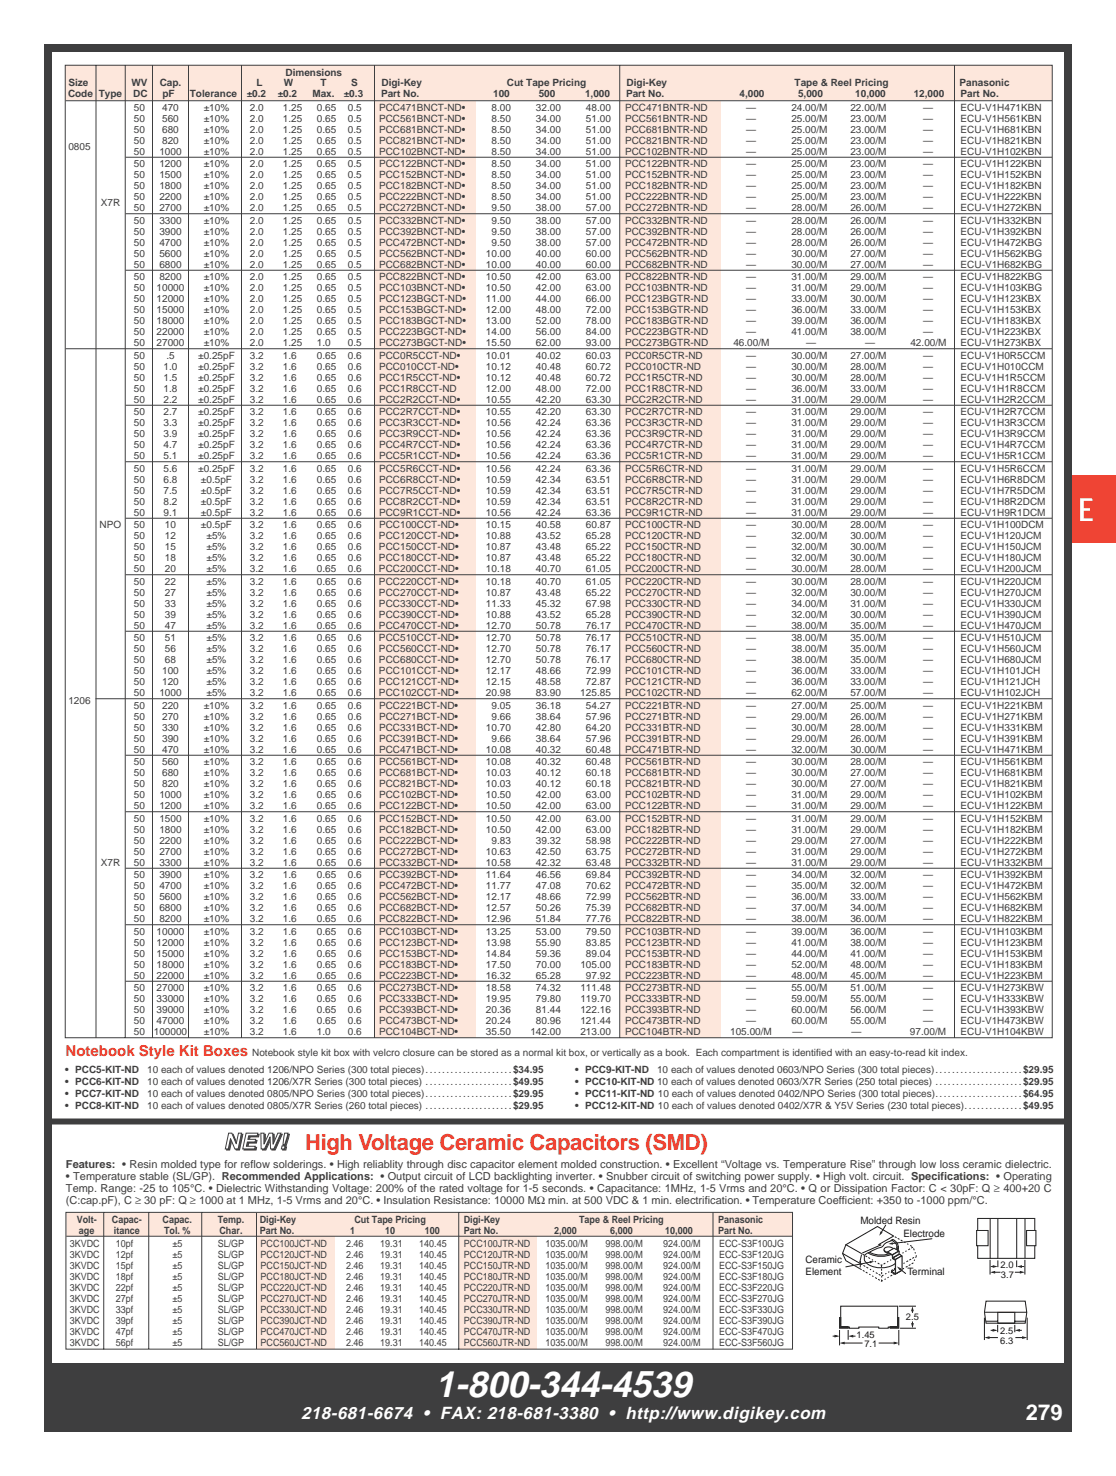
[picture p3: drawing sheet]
<svg xmlns="http://www.w3.org/2000/svg" width="197mm" height="260mm" viewBox="0 0 197 260" stroke-linecap="round" stroke-linejoin="round" font-family="sans-serif">
<defs><g id="words">
<text font-size="6.5" fill="#fff" x="76.7" y="246.5">1-800-344-4539</text>
<text font-size="5.6" fill="#fff" x="190.2" y="91.9">E</text>
<text font-size="4" fill="#fff" x="39.5" y="202.7">NEW!</text>
<text font-size="3.9" fill="#ef3e2e" x="53.8" y="202.8">High Voltage Ceramic Capacitors (SMD)</text>
<text font-size="3.9" fill="#fff" x="181" y="250.5">279</text>
<text font-size="3.1" fill="#fff" x="53.1" y="250.4">218-681-6674 • FAX: 218-681-3380 • http://www.digikey.com</text>
<text font-size="2.6" fill="#ef3e2e" x="11.6" y="186.3">Notebook Style Kit Boxes</text>
<g font-size="1.9" fill="#3e3e3f">
<text x="11.6" y="206">Features: • Resin molded type for reflow solderings. • High reliablity through disc capacitor element molded construction. • Excellent “Voltage vs. Temperature Rise” through low loss ceramic dielectric.</text>
<text x="11.6" y="208.1">• Temperature stable (SL/GP). Recommended Applications: • Output circuit of LCD backlighting inverter. • Snubber circuit of switching power supply. • High volt. circuit. Specifications: • Operating</text>
<text x="11.6" y="212.3">(C:cap.pF), C ≥ 30 pF: Q ≥ 1000 at 1 MHz, 1-5 Vrms and 20°C. • Insulation Resistance: 10000 MΩ min. at 500 VDC &amp; 1 min. electrification. • Temperature Coefficient: +350 to -1000 ppm/°C.</text>
<text x="11.6" y="210.2">Temp. Range: -25 to 105°C. • Dielectric Withstanding Voltage: 200% of the rated voltage for 1-5 seconds. • Capacitance: 1MHz, 1-5 Vrms and 20°C. • Q or Dissipation Factor: C &lt; 30pF: Q ≥ 400+20 C</text>
</g>
<g font-size="1.8" fill="#3e3e3f">
<text x="12" y="17">Code Type</text>
<text x="12.1" y="15.2">Size</text>
<text x="23.2" y="15.2">WV</text>
<text x="23.5" y="17">DC</text>
<text x="28.2" y="15.2">Cap.</text>
<text x="28.6" y="17">pF</text>
<text x="33.5" y="17">Tolerance</text>
<text x="43.5" y="17">±0.2</text>
<text x="45.2" y="15.2">L</text>
<text x="49" y="17">±0.2</text>
<text x="50.1" y="15.2">W</text>
<text x="50.4" y="13.3">Dimensions</text>
<text x="55.1" y="17">Max.</text>
<text x="56.5" y="15.2">T</text>
<text x="60.6" y="17">±0.3</text>
<text x="61.9" y="15.2">S</text>
<text x="67.2" y="17">Part No.</text>
<text x="67.3" y="15.2">Digi-Key</text>
<text x="87" y="17">100</text>
<text x="89.4" y="15.2">Cut Tape Pricing</text>
<text x="95" y="17">500</text>
<text x="103.2" y="17">1,000</text>
<text x="110.4" y="17">Part No.</text>
<text x="110.5" y="15.2">Digi-Key</text>
<text x="130.4" y="17">4,000</text>
<text x="140.2" y="15.2">Tape &amp; Reel Pricing</text>
<text x="140.8" y="17">5,000</text>
<text x="150.9" y="17">10,000</text>
<text x="161.2" y="17">12,000</text>
<text x="169.3" y="15.2">Panasonic</text>
<text x="169.4" y="17">Part No.</text>
<text x="23.6" y="19.5">50</text>
<text x="23.6" y="21.4">50</text>
<text x="23.6" y="23.4">50</text>
<text x="28.6" y="19.5">470</text>
<text x="28.6" y="21.4">560</text>
<text x="28.6" y="23.4">680</text>
<text x="35.9" y="19.5">±10%</text>
<text x="35.9" y="21.4">±10%</text>
<text x="35.9" y="23.4">±10%</text>
<text x="44.1" y="19.5">2.0</text>
<text x="44.1" y="21.4">2.0</text>
<text x="44.1" y="23.4">2.0</text>
<text x="49.9" y="19.5">1.25</text>
<text x="49.9" y="21.4">1.25</text>
<text x="49.9" y="23.4">1.25</text>
<text x="55.9" y="19.5">0.65</text>
<text x="55.9" y="21.4">0.65</text>
<text x="55.9" y="23.4">0.65</text>
<text x="61.4" y="19.5">0.5</text>
<text x="61.4" y="21.4">0.5</text>
<text x="61.4" y="23.4">0.5</text>
<text x="66.9" y="19.5">PCC471BNCT-ND•</text>
<text x="66.9" y="21.4">PCC561BNCT-ND•</text>
<text x="66.9" y="23.4">PCC681BNCT-ND•</text>
<text x="86.7" y="19.5">8.00</text>
<text x="86.7" y="21.4">8.50</text>
<text x="86.7" y="23.4">8.50</text>
<text x="94.5" y="19.5">32.00</text>
<text x="94.5" y="21.4">34.00</text>
<text x="94.5" y="23.4">34.00</text>
<text x="103.3" y="19.5">48.00</text>
<text x="103.3" y="21.4">51.00</text>
<text x="103.3" y="23.4">51.00</text>
<text x="110.2" y="19.5">PCC471BNTR-ND</text>
<text x="110.2" y="21.4">PCC561BNTR-ND</text>
<text x="110.2" y="23.4">PCC681BNTR-ND</text>
<text x="131.6" y="19.5">—</text>
<text x="131.6" y="21.4">—</text>
<text x="131.6" y="23.4">—</text>
<text x="139.6" y="19.5">24.00/M</text>
<text x="139.6" y="21.4">25.00/M</text>
<text x="139.6" y="23.4">25.00/M</text>
<text x="150" y="19.5">22.00/M</text>
<text x="150" y="21.4">23.00/M</text>
<text x="150" y="23.4">23.00/M</text>
<text x="162.8" y="19.5">—</text>
<text x="162.8" y="21.4">—</text>
<text x="162.8" y="23.4">—</text>
<text x="169.4" y="19.5">ECU-V1H471KBN</text>
<text x="169.4" y="21.4">ECU-V1H561KBN</text>
<text x="169.4" y="23.4">ECU-V1H681KBN</text>
<text x="12.1" y="26.4">0805</text>
<text x="23.6" y="25.3">50</text>
<text x="23.6" y="27.3">50</text>
<text x="23.6" y="29.5">50</text>
<text x="28.1" y="27.3">1000</text>
<text x="28.1" y="29.5">1200</text>
<text x="28.6" y="25.3">820</text>
<text x="35.9" y="27.3">±10%</text>
<text x="35.9" y="29.5">±10%</text>
<text x="35.9" y="25.3">±10%</text>
<text x="44.1" y="27.3">2.0</text>
<text x="44.1" y="29.5">2.0</text>
<text x="44.1" y="25.3">2.0</text>
<text x="49.9" y="27.3">1.25</text>
<text x="49.9" y="29.5">1.25</text>
<text x="49.9" y="25.3">1.25</text>
<text x="55.9" y="25.3">0.65</text>
<text x="55.9" y="27.3">0.65</text>
<text x="55.9" y="29.5">0.65</text>
<text x="61.4" y="25.3">0.5</text>
<text x="61.4" y="27.3">0.5</text>
<text x="61.4" y="29.5">0.5</text>
<text x="66.9" y="25.3">PCC821BNCT-ND•</text>
<text x="66.9" y="27.3">PCC102BNCT-ND•</text>
<text x="66.9" y="29.5">PCC122BNCT-ND•</text>
<text x="86.7" y="25.3">8.50</text>
<text x="86.7" y="27.3">8.50</text>
<text x="86.7" y="29.5">8.50</text>
<text x="94.5" y="25.3">34.00</text>
<text x="94.5" y="27.3">34.00</text>
<text x="94.5" y="29.5">34.00</text>
<text x="103.3" y="25.3">51.00</text>
<text x="103.3" y="27.3">51.00</text>
<text x="103.3" y="29.5">51.00</text>
<text x="110.2" y="25.3">PCC821BNTR-ND</text>
<text x="110.2" y="27.3">PCC102BNTR-ND</text>
<text x="110.2" y="29.5">PCC122BNTR-ND</text>
<text x="131.6" y="25.3">—</text>
<text x="131.6" y="27.3">—</text>
<text x="131.6" y="29.5">—</text>
<text x="139.6" y="25.3">25.00/M</text>
<text x="139.6" y="27.3">25.00/M</text>
<text x="139.6" y="29.5">25.00/M</text>
<text x="150" y="25.3">23.00/M</text>
<text x="150" y="27.3">23.00/M</text>
<text x="150" y="29.5">23.00/M</text>
<text x="162.8" y="25.3">—</text>
<text x="162.8" y="27.3">—</text>
<text x="162.8" y="29.5">—</text>
<text x="169.4" y="25.3">ECU-V1H821KBN</text>
<text x="169.4" y="27.3">ECU-V1H102KBN</text>
<text x="169.4" y="29.5">ECU-V1H122KBN</text>
<text x="23.6" y="31.4">50</text>
<text x="23.6" y="33.3">50</text>
<text x="23.6" y="35.3">50</text>
<text x="28.1" y="31.4">1500</text>
<text x="28.1" y="33.3">1800</text>
<text x="28.1" y="35.3">2200</text>
<text x="35.9" y="31.4">±10%</text>
<text x="35.9" y="33.3">±10%</text>
<text x="35.9" y="35.3">±10%</text>
<text x="44.1" y="31.4">2.0</text>
<text x="44.1" y="33.3">2.0</text>
<text x="44.1" y="35.3">2.0</text>
<text x="49.9" y="31.4">1.25</text>
<text x="49.9" y="33.3">1.25</text>
<text x="49.9" y="35.3">1.25</text>
<text x="55.9" y="31.4">0.65</text>
<text x="55.9" y="33.3">0.65</text>
<text x="55.9" y="35.3">0.65</text>
<text x="61.4" y="31.4">0.5</text>
<text x="61.4" y="33.3">0.5</text>
<text x="61.4" y="35.3">0.5</text>
<text x="66.9" y="31.4">PCC152BNCT-ND•</text>
<text x="66.9" y="33.3">PCC182BNCT-ND•</text>
<text x="66.9" y="35.3">PCC222BNCT-ND•</text>
<text x="86.7" y="31.4">8.50</text>
<text x="86.7" y="33.3">8.50</text>
<text x="86.7" y="35.3">8.50</text>
<text x="94.5" y="31.4">34.00</text>
<text x="94.5" y="33.3">34.00</text>
<text x="94.5" y="35.3">34.00</text>
<text x="103.3" y="31.4">51.00</text>
<text x="103.3" y="33.3">51.00</text>
<text x="103.3" y="35.3">51.00</text>
<text x="110.2" y="31.4">PCC152BNTR-ND</text>
<text x="110.2" y="33.3">PCC182BNTR-ND</text>
<text x="110.2" y="35.3">PCC222BNTR-ND</text>
<text x="131.6" y="31.4">—</text>
<text x="131.6" y="33.3">—</text>
<text x="131.6" y="35.3">—</text>
<text x="139.6" y="31.4">25.00/M</text>
<text x="139.6" y="33.3">25.00/M</text>
<text x="139.6" y="35.3">25.00/M</text>
<text x="150" y="31.4">23.00/M</text>
<text x="150" y="33.3">23.00/M</text>
<text x="150" y="35.3">23.00/M</text>
<text x="162.8" y="31.4">—</text>
<text x="162.8" y="33.3">—</text>
<text x="162.8" y="35.3">—</text>
<text x="169.4" y="31.4">ECU-V1H152KBN</text>
<text x="169.4" y="33.3">ECU-V1H182KBN</text>
<text x="169.4" y="35.3">ECU-V1H222KBN</text>
<text x="17.8" y="36.3">X7R</text>
<text x="23.6" y="37.2">50</text>
<text x="23.6" y="39.4">50</text>
<text x="23.6" y="41.4">50</text>
<text x="28.1" y="37.2">2700</text>
<text x="28.1" y="39.4">3300</text>
<text x="28.1" y="41.4">3900</text>
<text x="35.9" y="37.2">±10%</text>
<text x="35.9" y="39.4">±10%</text>
<text x="35.9" y="41.4">±10%</text>
<text x="44.1" y="37.2">2.0</text>
<text x="44.1" y="39.4">2.0</text>
<text x="44.1" y="41.4">2.0</text>
<text x="49.9" y="37.2">1.25</text>
<text x="49.9" y="39.4">1.25</text>
<text x="49.9" y="41.4">1.25</text>
<text x="55.9" y="37.2">0.65</text>
<text x="55.9" y="39.4">0.65</text>
<text x="55.9" y="41.4">0.65</text>
<text x="61.4" y="37.2">0.5</text>
<text x="61.4" y="39.4">0.5</text>
<text x="61.4" y="41.4">0.5</text>
<text x="66.9" y="37.2">PCC272BNCT-ND•</text>
<text x="66.9" y="39.4">PCC332BNCT-ND•</text>
<text x="66.9" y="41.4">PCC392BNCT-ND•</text>
<text x="86.7" y="37.2">9.50</text>
<text x="86.7" y="39.4">9.50</text>
<text x="86.7" y="41.4">9.50</text>
<text x="94.5" y="37.2">38.00</text>
<text x="94.5" y="39.4">38.00</text>
<text x="94.5" y="41.4">38.00</text>
<text x="103.3" y="37.2">57.00</text>
<text x="103.3" y="39.4">57.00</text>
<text x="103.3" y="41.4">57.00</text>
<text x="110.2" y="37.2">PCC272BNTR-ND</text>
<text x="110.2" y="39.4">PCC332BNTR-ND</text>
<text x="110.2" y="41.4">PCC392BNTR-ND</text>
<text x="131.6" y="37.2">—</text>
<text x="131.6" y="39.4">—</text>
<text x="131.6" y="41.4">—</text>
<text x="139.6" y="37.2">28.00/M</text>
<text x="139.6" y="39.4">28.00/M</text>
<text x="139.6" y="41.4">28.00/M</text>
<text x="150" y="37.2">26.00/M</text>
<text x="150" y="39.4">26.00/M</text>
<text x="150" y="41.4">26.00/M</text>
<text x="162.8" y="37.2">—</text>
<text x="162.8" y="39.4">—</text>
<text x="162.8" y="41.4">—</text>
<text x="169.4" y="37.2">ECU-V1H272KBN</text>
<text x="169.4" y="39.4">ECU-V1H332KBN</text>
<text x="169.4" y="41.4">ECU-V1H392KBN</text>
<text x="23.6" y="43.3">50</text>
<text x="23.6" y="45.2">50</text>
<text x="23.6" y="47.2">50</text>
<text x="28.1" y="43.3">4700</text>
<text x="28.1" y="45.2">5600</text>
<text x="28.1" y="47.2">6800</text>
<text x="35.9" y="43.3">±10%</text>
<text x="35.9" y="45.2">±10%</text>
<text x="35.9" y="47.2">±10%</text>
<text x="44.1" y="43.3">2.0</text>
<text x="44.1" y="45.2">2.0</text>
<text x="44.1" y="47.2">2.0</text>
<text x="49.9" y="43.3">1.25</text>
<text x="49.9" y="45.2">1.25</text>
<text x="49.9" y="47.2">1.25</text>
<text x="55.9" y="43.3">0.65</text>
<text x="55.9" y="45.2">0.65</text>
<text x="55.9" y="47.2">0.65</text>
<text x="61.4" y="43.3">0.5</text>
<text x="61.4" y="45.2">0.5</text>
<text x="61.4" y="47.2">0.5</text>
<text x="66.9" y="43.3">PCC472BNCT-ND•</text>
<text x="66.9" y="45.2">PCC562BNCT-ND•</text>
<text x="66.9" y="47.2">PCC682BNCT-ND•</text>
<text x="85.7" y="45.2">10.00</text>
<text x="85.7" y="47.2">10.00</text>
<text x="86.7" y="43.3">9.50</text>
<text x="94.5" y="43.3">38.00</text>
<text x="94.5" y="45.2">40.00</text>
<text x="94.5" y="47.2">40.00</text>
<text x="103.3" y="43.3">57.00</text>
<text x="103.3" y="45.2">60.00</text>
<text x="103.3" y="47.2">60.00</text>
<text x="110.2" y="43.3">PCC472BNTR-ND</text>
<text x="110.2" y="45.2">PCC562BNTR-ND</text>
<text x="110.2" y="47.2">PCC682BNTR-ND</text>
<text x="131.6" y="43.3">—</text>
<text x="131.6" y="45.2">—</text>
<text x="131.6" y="47.2">—</text>
<text x="139.6" y="43.3">28.00/M</text>
<text x="139.6" y="45.2">30.00/M</text>
<text x="139.6" y="47.2">30.00/M</text>
<text x="150" y="43.3">26.00/M</text>
<text x="150" y="45.2">27.00/M</text>
<text x="150" y="47.2">27.00/M</text>
<text x="162.8" y="43.3">—</text>
<text x="162.8" y="45.2">—</text>
<text x="162.8" y="47.2">—</text>
<text x="169.4" y="43.3">ECU-V1H472KBG</text>
<text x="169.4" y="45.2">ECU-V1H562KBG</text>
<text x="169.4" y="47.2">ECU-V1H682KBG</text>
<text x="23.6" y="49.4">50</text>
<text x="23.6" y="51.3">50</text>
<text x="23.6" y="53.3">50</text>
<text x="27.6" y="51.3">10000</text>
<text x="27.6" y="53.3">12000</text>
<text x="28.1" y="49.4">8200</text>
<text x="35.9" y="49.4">±10%</text>
<text x="35.9" y="51.3">±10%</text>
<text x="35.9" y="53.3">±10%</text>
<text x="44.1" y="49.4">2.0</text>
<text x="44.1" y="51.3">2.0</text>
<text x="44.1" y="53.3">2.0</text>
<text x="49.9" y="49.4">1.25</text>
<text x="49.9" y="51.3">1.25</text>
<text x="49.9" y="53.3">1.25</text>
<text x="55.9" y="49.4">0.65</text>
<text x="55.9" y="51.3">0.65</text>
<text x="55.9" y="53.3">0.65</text>
<text x="61.4" y="49.4">0.5</text>
<text x="61.4" y="51.3">0.5</text>
<text x="61.4" y="53.3">0.5</text>
<text x="66.9" y="49.4">PCC822BNCT-ND•</text>
<text x="66.9" y="51.3">PCC103BNCT-ND•</text>
<text x="66.9" y="53.3">PCC123BGCT-ND•</text>
<text x="85.7" y="49.4">10.50</text>
<text x="85.7" y="51.3">10.50</text>
<text x="85.7" y="53.3">11.00</text>
<text x="94.5" y="49.4">42.00</text>
<text x="94.5" y="51.3">42.00</text>
<text x="94.5" y="53.3">44.00</text>
<text x="103.3" y="49.4">63.00</text>
<text x="103.3" y="51.3">63.00</text>
<text x="103.3" y="53.3">66.00</text>
<text x="110.2" y="49.4">PCC822BNTR-ND</text>
<text x="110.2" y="51.3">PCC103BNTR-ND</text>
<text x="110.2" y="53.3">PCC123BGTR-ND</text>
<text x="131.6" y="49.4">—</text>
<text x="131.6" y="51.3">—</text>
<text x="131.6" y="53.3">—</text>
<text x="139.6" y="49.4">31.00/M</text>
<text x="139.6" y="51.3">31.00/M</text>
<text x="139.6" y="53.3">33.00/M</text>
<text x="150" y="49.4">29.00/M</text>
<text x="150" y="51.3">29.00/M</text>
<text x="150" y="53.3">30.00/M</text>
<text x="162.8" y="49.4">—</text>
<text x="162.8" y="51.3">—</text>
<text x="162.8" y="53.3">—</text>
<text x="169.4" y="49.4">ECU-V1H822KBG</text>
<text x="169.4" y="51.3">ECU-V1H103KBG</text>
<text x="169.4" y="53.3">ECU-V1H123KBX</text>
<text x="23.6" y="55.2">50</text>
<text x="23.6" y="57.1">50</text>
<text x="23.6" y="59.1">50</text>
<text x="27.6" y="55.2">15000</text>
<text x="27.6" y="57.1">18000</text>
<text x="27.6" y="59.1">22000</text>
<text x="35.9" y="55.2">±10%</text>
<text x="35.9" y="57.1">±10%</text>
<text x="35.9" y="59.1">±10%</text>
<text x="44.1" y="55.2">2.0</text>
<text x="44.1" y="57.1">2.0</text>
<text x="44.1" y="59.1">2.0</text>
<text x="49.9" y="55.2">1.25</text>
<text x="49.9" y="57.1">1.25</text>
<text x="49.9" y="59.1">1.25</text>
<text x="55.9" y="55.2">0.65</text>
<text x="55.9" y="57.1">0.65</text>
<text x="55.9" y="59.1">0.65</text>
<text x="61.4" y="55.2">0.5</text>
<text x="61.4" y="57.1">0.5</text>
<text x="61.4" y="59.1">0.5</text>
<text x="66.9" y="55.2">PCC153BGCT-ND•</text>
<text x="66.9" y="57.1">PCC183BGCT-ND•</text>
<text x="66.9" y="59.1">PCC223BGCT-ND•</text>
<text x="85.7" y="55.2">12.00</text>
<text x="85.7" y="57.1">13.00</text>
<text x="85.7" y="59.1">14.00</text>
<text x="94.5" y="55.2">48.00</text>
<text x="94.5" y="57.1">52.00</text>
<text x="94.5" y="59.1">56.00</text>
<text x="103.3" y="55.2">72.00</text>
<text x="103.3" y="57.1">78.00</text>
<text x="103.3" y="59.1">84.00</text>
<text x="110.2" y="55.2">PCC153BGTR-ND</text>
<text x="110.2" y="57.1">PCC183BGTR-ND</text>
<text x="110.2" y="59.1">PCC223BGTR-ND</text>
<text x="131.6" y="55.2">—</text>
<text x="131.6" y="57.1">—</text>
<text x="131.6" y="59.1">—</text>
<text x="139.6" y="55.2">36.00/M</text>
<text x="139.6" y="57.1">39.00/M</text>
<text x="139.6" y="59.1">41.00/M</text>
<text x="150" y="55.2">33.00/M</text>
<text x="150" y="57.1">36.00/M</text>
<text x="150" y="59.1">38.00/M</text>
<text x="162.8" y="55.2">—</text>
<text x="162.8" y="57.1">—</text>
<text x="162.8" y="59.1">—</text>
<text x="169.4" y="55.2">ECU-V1H153KBX</text>
<text x="169.4" y="57.1">ECU-V1H183KBX</text>
<text x="169.4" y="59.1">ECU-V1H223KBX</text>
<text x="23.6" y="61">50</text>
<text x="23.6" y="63.2">50</text>
<text x="23.6" y="65.2">50</text>
<text x="27.6" y="61">27000</text>
<text x="28.9" y="65.2">1.0</text>
<text x="29.3" y="63.2">.5</text>
<text x="35" y="63.2">±0.25pF</text>
<text x="35" y="65.2">±0.25pF</text>
<text x="35.9" y="61">±10%</text>
<text x="44.1" y="61">2.0</text>
<text x="44.1" y="63.2">3.2</text>
<text x="44.1" y="65.2">3.2</text>
<text x="49.9" y="61">1.25</text>
<text x="49.9" y="63.2">1.6</text>
<text x="49.9" y="65.2">1.6</text>
<text x="55.9" y="61">1.0</text>
<text x="55.9" y="63.2">0.65</text>
<text x="55.9" y="65.2">0.65</text>
<text x="61.4" y="61">0.5</text>
<text x="61.4" y="63.2">0.6</text>
<text x="61.4" y="65.2">0.6</text>
<text x="66.9" y="61">PCC273BGCT-ND•</text>
<text x="66.9" y="63.2">PCC0R5CCT-ND•</text>
<text x="66.9" y="65.2">PCC010CCT-ND•</text>
<text x="85.7" y="63.2">10.01</text>
<text x="85.7" y="65.2">10.12</text>
<text x="85.7" y="61">15.50</text>
<text x="94.5" y="63.2">40.02</text>
<text x="94.5" y="65.2">40.48</text>
<text x="94.5" y="61">62.00</text>
<text x="103.3" y="63.2">60.03</text>
<text x="103.3" y="65.2">60.72</text>
<text x="103.3" y="61">93.00</text>
<text x="110.2" y="63.2">PCC0R5CTR-ND</text>
<text x="110.2" y="65.2">PCC010CTR-ND</text>
<text x="110.2" y="61">PCC273BGTR-ND</text>
<text x="129.4" y="61">46.00/M</text>
<text x="131.6" y="65.2">—</text>
<text x="131.6" y="63.2">—</text>
<text x="139.6" y="63.2">30.00/M</text>
<text x="139.6" y="65.2">30.00/M</text>
<text x="142.2" y="61">—</text>
<text x="150" y="63.2">27.00/M</text>
<text x="150" y="65.2">28.00/M</text>
<text x="152.6" y="61">—</text>
<text x="160.6" y="61">42.00/M</text>
<text x="162.8" y="63.2">—</text>
<text x="162.8" y="65.2">—</text>
<text x="169.4" y="63.2">ECU-V1H0R5CCM</text>
<text x="169.4" y="65.2">ECU-V1H010CCM</text>
<text x="169.4" y="61">ECU-V1H273KBX</text>
<text x="23.6" y="67.1">50</text>
<text x="23.6" y="69.1">50</text>
<text x="23.6" y="71">50</text>
<text x="28.9" y="67.1">1.5</text>
<text x="28.9" y="69.1">1.8</text>
<text x="28.9" y="71">2.2</text>
<text x="35" y="67.1">±0.25pF</text>
<text x="35" y="69.1">±0.25pF</text>
<text x="35" y="71">±0.25pF</text>
<text x="44.1" y="67.1">3.2</text>
<text x="44.1" y="69.1">3.2</text>
<text x="44.1" y="71">3.2</text>
<text x="49.9" y="67.1">1.6</text>
<text x="49.9" y="69.1">1.6</text>
<text x="49.9" y="71">1.6</text>
<text x="55.9" y="67.1">0.65</text>
<text x="55.9" y="69.1">0.65</text>
<text x="55.9" y="71">0.65</text>
<text x="61.4" y="67.1">0.6</text>
<text x="61.4" y="69.1">0.6</text>
<text x="61.4" y="71">0.6</text>
<text x="66.9" y="67.1">PCC1R5CCT-ND•</text>
<text x="66.9" y="69.1">PCC1R8CCT-ND</text>
<text x="66.9" y="71">PCC2R2CCT-ND•</text>
<text x="85.7" y="67.1">10.12</text>
<text x="85.7" y="69.1">12.00</text>
<text x="85.7" y="71">10.55</text>
<text x="94.5" y="67.1">40.48</text>
<text x="94.5" y="69.1">48.00</text>
<text x="94.5" y="71">42.20</text>
<text x="103.3" y="67.1">60.72</text>
<text x="103.3" y="69.1">72.00</text>
<text x="103.3" y="71">63.30</text>
<text x="110.2" y="67.1">PCC1R5CTR-ND</text>
<text x="110.2" y="69.1">PCC1R8CTR-ND</text>
<text x="110.2" y="71">PCC2R2CTR-ND</text>
<text x="131.6" y="67.1">—</text>
<text x="131.6" y="69.1">—</text>
<text x="131.6" y="71">—</text>
<text x="139.6" y="67.1">30.00/M</text>
<text x="139.6" y="69.1">36.00/M</text>
<text x="139.6" y="71">31.00/M</text>
<text x="150" y="67.1">28.00/M</text>
<text x="150" y="69.1">33.00/M</text>
<text x="150" y="71">29.00/M</text>
<text x="162.8" y="67.1">—</text>
<text x="162.8" y="69.1">—</text>
<text x="162.8" y="71">—</text>
<text x="169.4" y="67.1">ECU-V1H1R5CCM</text>
<text x="169.4" y="69.1">ECU-V1H1R8CCM</text>
<text x="169.4" y="71">ECU-V1H2R2CCM</text>
<text x="23.6" y="73.2">50</text>
<text x="23.6" y="75.1">50</text>
<text x="23.6" y="77.1">50</text>
<text x="28.9" y="73.2">2.7</text>
<text x="28.9" y="75.1">3.3</text>
<text x="28.9" y="77.1">3.9</text>
<text x="35" y="73.2">±0.25pF</text>
<text x="35" y="75.1">±0.25pF</text>
<text x="35" y="77.1">±0.25pF</text>
<text x="44.1" y="73.2">3.2</text>
<text x="44.1" y="75.1">3.2</text>
<text x="44.1" y="77.1">3.2</text>
<text x="49.9" y="73.2">1.6</text>
<text x="49.9" y="75.1">1.6</text>
<text x="49.9" y="77.1">1.6</text>
<text x="55.9" y="73.2">0.65</text>
<text x="55.9" y="75.1">0.65</text>
<text x="55.9" y="77.1">0.65</text>
<text x="61.4" y="73.2">0.6</text>
<text x="61.4" y="75.1">0.6</text>
<text x="61.4" y="77.1">0.6</text>
<text x="66.9" y="73.2">PCC2R7CCT-ND•</text>
<text x="66.9" y="75.1">PCC3R3CCT-ND•</text>
<text x="66.9" y="77.1">PCC3R9CCT-ND•</text>
<text x="85.7" y="73.2">10.55</text>
<text x="85.7" y="75.1">10.56</text>
<text x="85.7" y="77.1">10.56</text>
<text x="94.5" y="73.2">42.20</text>
<text x="94.5" y="75.1">42.24</text>
<text x="94.5" y="77.1">42.24</text>
<text x="103.3" y="73.2">63.30</text>
<text x="103.3" y="75.1">63.36</text>
<text x="103.3" y="77.1">63.36</text>
<text x="110.2" y="73.2">PCC2R7CTR-ND</text>
<text x="110.2" y="75.1">PCC3R3CTR-ND</text>
<text x="110.2" y="77.1">PCC3R9CTR-ND</text>
<text x="131.6" y="73.2">—</text>
<text x="131.6" y="75.1">—</text>
<text x="131.6" y="77.1">—</text>
<text x="139.6" y="73.2">31.00/M</text>
<text x="139.6" y="75.1">31.00/M</text>
<text x="139.6" y="77.1">31.00/M</text>
<text x="150" y="73.2">29.00/M</text>
<text x="150" y="75.1">29.00/M</text>
<text x="150" y="77.1">29.00/M</text>
<text x="162.8" y="73.2">—</text>
<text x="162.8" y="75.1">—</text>
<text x="162.8" y="77.1">—</text>
<text x="169.4" y="73.2">ECU-V1H2R7CCM</text>
<text x="169.4" y="75.1">ECU-V1H3R3CCM</text>
<text x="169.4" y="77.1">ECU-V1H3R9CCM</text>
<text x="23.6" y="79">50</text>
<text x="23.6" y="81">50</text>
<text x="23.6" y="83.2">50</text>
<text x="28.9" y="79">4.7</text>
<text x="28.9" y="81">5.1</text>
<text x="28.9" y="83.2">5.6</text>
<text x="35" y="79">±0.25pF</text>
<text x="35" y="81">±0.25pF</text>
<text x="35" y="83.2">±0.25pF</text>
<text x="44.1" y="79">3.2</text>
<text x="44.1" y="81">3.2</text>
<text x="44.1" y="83.2">3.2</text>
<text x="49.9" y="79">1.6</text>
<text x="49.9" y="81">1.6</text>
<text x="49.9" y="83.2">1.6</text>
<text x="55.9" y="79">0.65</text>
<text x="55.9" y="81">0.65</text>
<text x="55.9" y="83.2">0.65</text>
<text x="61.4" y="79">0.6</text>
<text x="61.4" y="81">0.6</text>
<text x="61.4" y="83.2">0.6</text>
<text x="66.9" y="79">PCC4R7CCT-ND•</text>
<text x="66.9" y="81">PCC5R1CCT-ND•</text>
<text x="66.9" y="83.2">PCC5R6CCT-ND•</text>
<text x="85.7" y="79">10.56</text>
<text x="85.7" y="81">10.56</text>
<text x="85.7" y="83.2">10.56</text>
<text x="94.5" y="79">42.24</text>
<text x="94.5" y="81">42.24</text>
<text x="94.5" y="83.2">42.24</text>
<text x="103.3" y="79">63.36</text>
<text x="103.3" y="81">63.36</text>
<text x="103.3" y="83.2">63.36</text>
<text x="110.2" y="79">PCC4R7CTR-ND</text>
<text x="110.2" y="81">PCC5R1CTR-ND</text>
<text x="110.2" y="83.2">PCC5R6CTR-ND</text>
<text x="131.6" y="79">—</text>
<text x="131.6" y="81">—</text>
<text x="131.6" y="83.2">—</text>
<text x="139.6" y="79">31.00/M</text>
<text x="139.6" y="81">31.00/M</text>
<text x="139.6" y="83.2">31.00/M</text>
<text x="150" y="79">29.00/M</text>
<text x="150" y="81">29.00/M</text>
<text x="150" y="83.2">29.00/M</text>
<text x="162.8" y="79">—</text>
<text x="162.8" y="81">—</text>
<text x="162.8" y="83.2">—</text>
<text x="169.4" y="79">ECU-V1H4R7CCM</text>
<text x="169.4" y="81">ECU-V1H5R1CCM</text>
<text x="169.4" y="83.2">ECU-V1H5R6CCM</text>
<text x="23.6" y="85.1">50</text>
<text x="23.6" y="87">50</text>
<text x="23.6" y="89">50</text>
<text x="28.9" y="85.1">6.8</text>
<text x="28.9" y="87">7.5</text>
<text x="28.9" y="89">8.2</text>
<text x="35.5" y="85.1">±0.5pF</text>
<text x="35.5" y="87">±0.5pF</text>
<text x="35.5" y="89">±0.5pF</text>
<text x="44.1" y="85.1">3.2</text>
<text x="44.1" y="87">3.2</text>
<text x="44.1" y="89">3.2</text>
<text x="49.9" y="85.1">1.6</text>
<text x="49.9" y="87">1.6</text>
<text x="49.9" y="89">1.6</text>
<text x="55.9" y="85.1">0.65</text>
<text x="55.9" y="87">0.65</text>
<text x="55.9" y="89">0.65</text>
<text x="61.4" y="85.1">0.6</text>
<text x="61.4" y="87">0.6</text>
<text x="61.4" y="89">0.6</text>
<text x="66.9" y="85.1">PCC6R8CCT-ND•</text>
<text x="66.9" y="87">PCC7R5CCT-ND•</text>
<text x="66.9" y="89">PCC8R2CCT-ND•</text>
<text x="85.7" y="85.1">10.59</text>
<text x="85.7" y="87">10.59</text>
<text x="85.7" y="89">10.59</text>
<text x="94.5" y="85.1">42.34</text>
<text x="94.5" y="87">42.34</text>
<text x="94.5" y="89">42.34</text>
<text x="103.3" y="85.1">63.51</text>
<text x="103.3" y="87">63.51</text>
<text x="103.3" y="89">63.51</text>
<text x="110.2" y="85.1">PCC6R8CTR-ND</text>
<text x="110.2" y="87">PCC7R5CTR-ND</text>
<text x="110.2" y="89">PCC8R2CTR-ND</text>
<text x="131.6" y="85.1">—</text>
<text x="131.6" y="87">—</text>
<text x="131.6" y="89">—</text>
<text x="139.6" y="85.1">31.00/M</text>
<text x="139.6" y="87">31.00/M</text>
<text x="139.6" y="89">31.00/M</text>
<text x="150" y="85.1">29.00/M</text>
<text x="150" y="87">29.00/M</text>
<text x="150" y="89">29.00/M</text>
<text x="162.8" y="85.1">—</text>
<text x="162.8" y="87">—</text>
<text x="162.8" y="89">—</text>
<text x="169.4" y="85.1">ECU-V1H6R8DCM</text>
<text x="169.4" y="87">ECU-V1H7R5DCM</text>
<text x="169.4" y="89">ECU-V1H8R2DCM</text>
<text x="17.6" y="93.1">NPO</text>
<text x="23.6" y="90.9">50</text>
<text x="23.6" y="95.1">50</text>
<text x="23.6" y="93.1">50</text>
<text x="28.9" y="90.9">9.1</text>
<text x="29.1" y="95.1">12</text>
<text x="29.1" y="93.1">10</text>
<text x="35.5" y="90.9">±0.5pF</text>
<text x="35.5" y="93.1">±0.5pF</text>
<text x="36.4" y="95.1">±5%</text>
<text x="44.1" y="95.1">3.2</text>
<text x="44.1" y="90.9">3.2</text>
<text x="44.1" y="93.1">3.2</text>
<text x="49.9" y="95.1">1.6</text>
<text x="49.9" y="90.9">1.6</text>
<text x="49.9" y="93.1">1.6</text>
<text x="55.9" y="95.1">0.65</text>
<text x="55.9" y="90.9">0.65</text>
<text x="55.9" y="93.1">0.65</text>
<text x="61.4" y="95.1">0.6</text>
<text x="61.4" y="90.9">0.6</text>
<text x="61.4" y="93.1">0.6</text>
<text x="66.9" y="95.1">PCC120CCT-ND•</text>
<text x="66.9" y="90.9">PCC9R1CCT-ND•</text>
<text x="66.9" y="93.1">PCC100CCT-ND•</text>
<text x="85.7" y="95.1">10.88</text>
<text x="85.7" y="90.9">10.56</text>
<text x="85.7" y="93.1">10.15</text>
<text x="94.5" y="95.1">43.52</text>
<text x="94.5" y="90.9">42.24</text>
<text x="94.5" y="93.1">40.58</text>
<text x="103.3" y="95.1">65.28</text>
<text x="103.3" y="90.9">63.36</text>
<text x="103.3" y="93.1">60.87</text>
<text x="110.2" y="95.1">PCC120CTR-ND</text>
<text x="110.2" y="90.9">PCC9R1CTR-ND</text>
<text x="110.2" y="93.1">PCC100CTR-ND</text>
<text x="131.6" y="95.1">—</text>
<text x="131.6" y="90.9">—</text>
<text x="131.6" y="93.1">—</text>
<text x="139.6" y="95.1">32.00/M</text>
<text x="139.6" y="90.9">31.00/M</text>
<text x="139.6" y="93.1">30.00/M</text>
<text x="150" y="95.1">30.00/M</text>
<text x="150" y="90.9">29.00/M</text>
<text x="150" y="93.1">28.00/M</text>
<text x="162.8" y="95.1">—</text>
<text x="162.8" y="90.9">—</text>
<text x="162.8" y="93.1">—</text>
<text x="169.4" y="95.1">ECU-V1H120JCM</text>
<text x="169.4" y="90.9">ECU-V1H9R1DCM</text>
<text x="169.4" y="93.1">ECU-V1H100DCM</text>
<text x="23.6" y="97">50</text>
<text x="23.6" y="99">50</text>
<text x="23.6" y="100.9">50</text>
<text x="29.1" y="97">15</text>
<text x="29.1" y="99">18</text>
<text x="29.1" y="100.9">20</text>
<text x="36.4" y="97">±5%</text>
<text x="36.4" y="99">±5%</text>
<text x="36.4" y="100.9">±5%</text>
<text x="44.1" y="97">3.2</text>
<text x="44.1" y="99">3.2</text>
<text x="44.1" y="100.9">3.2</text>
<text x="49.9" y="97">1.6</text>
<text x="49.9" y="99">1.6</text>
<text x="49.9" y="100.9">1.6</text>
<text x="55.9" y="97">0.65</text>
<text x="55.9" y="99">0.65</text>
<text x="55.9" y="100.9">0.65</text>
<text x="61.4" y="97">0.6</text>
<text x="61.4" y="99">0.6</text>
<text x="61.4" y="100.9">0.6</text>
<text x="66.9" y="97">PCC150CCT-ND•</text>
<text x="66.9" y="99">PCC180CCT-ND•</text>
<text x="66.9" y="100.9">PCC200CCT-ND•</text>
<text x="85.7" y="97">10.87</text>
<text x="85.7" y="99">10.87</text>
<text x="85.7" y="100.9">10.18</text>
<text x="94.5" y="97">43.48</text>
<text x="94.5" y="99">43.48</text>
<text x="94.5" y="100.9">40.70</text>
<text x="103.3" y="97">65.22</text>
<text x="103.3" y="99">65.22</text>
<text x="103.3" y="100.9">61.05</text>
<text x="110.2" y="97">PCC150CTR-ND</text>
<text x="110.2" y="99">PCC180CTR-ND</text>
<text x="110.2" y="100.9">PCC200CTR-ND</text>
<text x="131.6" y="97">—</text>
<text x="131.6" y="99">—</text>
<text x="131.6" y="100.9">—</text>
<text x="139.6" y="97">32.00/M</text>
<text x="139.6" y="99">32.00/M</text>
<text x="139.6" y="100.9">30.00/M</text>
<text x="150" y="97">30.00/M</text>
<text x="150" y="99">30.00/M</text>
<text x="150" y="100.9">28.00/M</text>
<text x="162.8" y="97">—</text>
<text x="162.8" y="99">—</text>
<text x="162.8" y="100.9">—</text>
<text x="169.4" y="97">ECU-V1H150JCM</text>
<text x="169.4" y="99">ECU-V1H180JCM</text>
<text x="169.4" y="100.9">ECU-V1H200JCM</text>
<text x="23.6" y="103.1">50</text>
<text x="23.6" y="105">50</text>
<text x="23.6" y="107">50</text>
<text x="29.1" y="103.1">22</text>
<text x="29.1" y="105">27</text>
<text x="29.1" y="107">33</text>
<text x="36.4" y="103.1">±5%</text>
<text x="36.4" y="105">±5%</text>
<text x="36.4" y="107">±5%</text>
<text x="44.1" y="103.1">3.2</text>
<text x="44.1" y="105">3.2</text>
<text x="44.1" y="107">3.2</text>
<text x="49.9" y="103.1">1.6</text>
<text x="49.9" y="105">1.6</text>
<text x="49.9" y="107">1.6</text>
<text x="55.9" y="103.1">0.65</text>
<text x="55.9" y="105">0.65</text>
<text x="55.9" y="107">0.65</text>
<text x="61.4" y="103.1">0.6</text>
<text x="61.4" y="105">0.6</text>
<text x="61.4" y="107">0.6</text>
<text x="66.9" y="103.1">PCC220CCT-ND•</text>
<text x="66.9" y="105">PCC270CCT-ND•</text>
<text x="66.9" y="107">PCC330CCT-ND•</text>
<text x="85.7" y="103.1">10.18</text>
<text x="85.7" y="105">10.87</text>
<text x="85.7" y="107">11.33</text>
<text x="94.5" y="103.1">40.70</text>
<text x="94.5" y="105">43.48</text>
<text x="94.5" y="107">45.32</text>
<text x="103.3" y="103.1">61.05</text>
<text x="103.3" y="105">65.22</text>
<text x="103.3" y="107">67.98</text>
<text x="110.2" y="103.1">PCC220CTR-ND</text>
<text x="110.2" y="105">PCC270CTR-ND</text>
<text x="110.2" y="107">PCC330CTR-ND</text>
<text x="131.6" y="103.1">—</text>
<text x="131.6" y="105">—</text>
<text x="131.6" y="107">—</text>
<text x="139.6" y="103.1">30.00/M</text>
<text x="139.6" y="105">32.00/M</text>
<text x="139.6" y="107">34.00/M</text>
<text x="150" y="103.1">28.00/M</text>
<text x="150" y="105">30.00/M</text>
<text x="150" y="107">31.00/M</text>
<text x="162.8" y="103.1">—</text>
<text x="162.8" y="105">—</text>
<text x="162.8" y="107">—</text>
<text x="169.4" y="103.1">ECU-V1H220JCM</text>
<text x="169.4" y="105">ECU-V1H270JCM</text>
<text x="169.4" y="107">ECU-V1H330JCM</text>
<text x="23.6" y="108.9">50</text>
<text x="23.6" y="110.9">50</text>
<text x="23.6" y="113.1">50</text>
<text x="29.1" y="108.9">39</text>
<text x="29.1" y="110.9">47</text>
<text x="29.1" y="113.1">51</text>
<text x="36.4" y="108.9">±5%</text>
<text x="36.4" y="110.9">±5%</text>
<text x="36.4" y="113.1">±5%</text>
<text x="44.1" y="108.9">3.2</text>
<text x="44.1" y="110.9">3.2</text>
<text x="44.1" y="113.1">3.2</text>
<text x="49.9" y="108.9">1.6</text>
<text x="49.9" y="110.9">1.6</text>
<text x="49.9" y="113.1">1.6</text>
<text x="55.9" y="108.9">0.65</text>
<text x="55.9" y="110.9">0.65</text>
<text x="55.9" y="113.1">0.65</text>
<text x="61.4" y="108.9">0.6</text>
<text x="61.4" y="110.9">0.6</text>
<text x="61.4" y="113.1">0.6</text>
<text x="66.9" y="108.9">PCC390CCT-ND•</text>
<text x="66.9" y="110.9">PCC470CCT-ND•</text>
<text x="66.9" y="113.1">PCC510CCT-ND•</text>
<text x="85.7" y="108.9">10.88</text>
<text x="85.7" y="110.9">12.70</text>
<text x="85.7" y="113.1">12.70</text>
<text x="94.5" y="108.9">43.52</text>
<text x="94.5" y="110.9">50.78</text>
<text x="94.5" y="113.1">50.78</text>
<text x="103.3" y="108.9">65.28</text>
<text x="103.3" y="110.9">76.17</text>
<text x="103.3" y="113.1">76.17</text>
<text x="110.2" y="108.9">PCC390CTR-ND</text>
<text x="110.2" y="110.9">PCC470CTR-ND</text>
<text x="110.2" y="113.1">PCC510CTR-ND</text>
<text x="131.6" y="108.9">—</text>
<text x="131.6" y="110.9">—</text>
<text x="131.6" y="113.1">—</text>
<text x="139.6" y="108.9">32.00/M</text>
<text x="139.6" y="110.9">38.00/M</text>
<text x="139.6" y="113.1">38.00/M</text>
<text x="150" y="108.9">30.00/M</text>
<text x="150" y="110.9">35.00/M</text>
<text x="150" y="113.1">35.00/M</text>
<text x="162.8" y="108.9">—</text>
<text x="162.8" y="110.9">—</text>
<text x="162.8" y="113.1">—</text>
<text x="169.4" y="108.9">ECU-V1H390JCM</text>
<text x="169.4" y="110.9">ECU-V1H470JCM</text>
<text x="169.4" y="113.1">ECU-V1H510JCM</text>
<text x="23.6" y="115">50</text>
<text x="23.6" y="116.9">50</text>
<text x="23.6" y="118.9">50</text>
<text x="28.6" y="118.9">100</text>
<text x="29.1" y="115">56</text>
<text x="29.1" y="116.9">68</text>
<text x="36.4" y="115">±5%</text>
<text x="36.4" y="116.9">±5%</text>
<text x="36.4" y="118.9">±5%</text>
<text x="44.1" y="115">3.2</text>
<text x="44.1" y="116.9">3.2</text>
<text x="44.1" y="118.9">3.2</text>
<text x="49.9" y="115">1.6</text>
<text x="49.9" y="116.9">1.6</text>
<text x="49.9" y="118.9">1.6</text>
<text x="55.9" y="115">0.65</text>
<text x="55.9" y="116.9">0.65</text>
<text x="55.9" y="118.9">0.65</text>
<text x="61.4" y="115">0.6</text>
<text x="61.4" y="116.9">0.6</text>
<text x="61.4" y="118.9">0.6</text>
<text x="66.9" y="115">PCC560CCT-ND•</text>
<text x="66.9" y="116.9">PCC680CCT-ND•</text>
<text x="66.9" y="118.9">PCC101CCT-ND•</text>
<text x="85.7" y="115">12.70</text>
<text x="85.7" y="116.9">12.70</text>
<text x="85.7" y="118.9">12.17</text>
<text x="94.5" y="115">50.78</text>
<text x="94.5" y="116.9">50.78</text>
<text x="94.5" y="118.9">48.66</text>
<text x="103.3" y="115">76.17</text>
<text x="103.3" y="116.9">76.17</text>
<text x="103.3" y="118.9">72.99</text>
<text x="110.2" y="115">PCC560CTR-ND</text>
<text x="110.2" y="116.9">PCC680CTR-ND</text>
<text x="110.2" y="118.9">PCC101CTR-ND</text>
<text x="131.6" y="115">—</text>
<text x="131.6" y="116.9">—</text>
<text x="131.6" y="118.9">—</text>
<text x="139.6" y="115">38.00/M</text>
<text x="139.6" y="116.9">38.00/M</text>
<text x="139.6" y="118.9">36.00/M</text>
<text x="150" y="115">35.00/M</text>
<text x="150" y="116.9">35.00/M</text>
<text x="150" y="118.9">33.00/M</text>
<text x="162.8" y="115">—</text>
<text x="162.8" y="116.9">—</text>
<text x="162.8" y="118.9">—</text>
<text x="169.4" y="115">ECU-V1H560JCM</text>
<text x="169.4" y="116.9">ECU-V1H680JCM</text>
<text x="169.4" y="118.9">ECU-V1H101JCH</text>
<text x="12.1" y="124.2">1206</text>
<text x="23.6" y="120.8">50</text>
<text x="23.6" y="122.8">50</text>
<text x="23.6" y="125">50</text>
<text x="28.1" y="122.8">1000</text>
<text x="28.6" y="120.8">120</text>
<text x="28.6" y="125">220</text>
<text x="35.9" y="125">±10%</text>
<text x="36.4" y="120.8">±5%</text>
<text x="36.4" y="122.8">±5%</text>
<text x="44.1" y="120.8">3.2</text>
<text x="44.1" y="122.8">3.2</text>
<text x="44.1" y="125">3.2</text>
<text x="49.9" y="120.8">1.6</text>
<text x="49.9" y="122.8">1.6</text>
<text x="49.9" y="125">1.6</text>
<text x="55.9" y="120.8">0.65</text>
<text x="55.9" y="122.8">0.65</text>
<text x="55.9" y="125">0.65</text>
<text x="61.4" y="120.8">0.6</text>
<text x="61.4" y="122.8">0.6</text>
<text x="61.4" y="125">0.6</text>
<text x="66.9" y="120.8">PCC121CCT-ND•</text>
<text x="66.9" y="122.8">PCC102CCT-ND•</text>
<text x="66.9" y="125">PCC221BCT-ND•</text>
<text x="85.7" y="120.8">12.15</text>
<text x="85.7" y="122.8">20.98</text>
<text x="86.7" y="125">9.05</text>
<text x="94.5" y="120.8">48.58</text>
<text x="94.5" y="122.8">83.90</text>
<text x="94.5" y="125">36.18</text>
<text x="102.4" y="122.8">125.85</text>
<text x="103.3" y="120.8">72.87</text>
<text x="103.3" y="125">54.27</text>
<text x="110.2" y="120.8">PCC121CTR-ND</text>
<text x="110.2" y="122.8">PCC102CTR-ND</text>
<text x="110.2" y="125">PCC221BTR-ND</text>
<text x="131.6" y="120.8">—</text>
<text x="131.6" y="122.8">—</text>
<text x="131.6" y="125">—</text>
<text x="139.6" y="120.8">36.00/M</text>
<text x="139.6" y="122.8">62.00/M</text>
<text x="139.6" y="125">27.00/M</text>
<text x="150" y="120.8">33.00/M</text>
<text x="150" y="122.8">57.00/M</text>
<text x="150" y="125">25.00/M</text>
<text x="162.8" y="120.8">—</text>
<text x="162.8" y="122.8">—</text>
<text x="162.8" y="125">—</text>
<text x="169.4" y="120.8">ECU-V1H121JCH</text>
<text x="169.4" y="122.8">ECU-V1H102JCH</text>
<text x="169.4" y="125">ECU-V1H221KBM</text>
<text x="23.6" y="126.9">50</text>
<text x="23.6" y="128.9">50</text>
<text x="23.6" y="130.8">50</text>
<text x="28.6" y="126.9">270</text>
<text x="28.6" y="128.9">330</text>
<text x="28.6" y="130.8">390</text>
<text x="35.9" y="126.9">±10%</text>
<text x="35.9" y="128.9">±10%</text>
<text x="35.9" y="130.8">±10%</text>
<text x="44.1" y="126.9">3.2</text>
<text x="44.1" y="128.9">3.2</text>
<text x="44.1" y="130.8">3.2</text>
<text x="49.9" y="126.9">1.6</text>
<text x="49.9" y="128.9">1.6</text>
<text x="49.9" y="130.8">1.6</text>
<text x="55.9" y="126.9">0.65</text>
<text x="55.9" y="128.9">0.65</text>
<text x="55.9" y="130.8">0.65</text>
<text x="61.4" y="126.9">0.6</text>
<text x="61.4" y="128.9">0.6</text>
<text x="61.4" y="130.8">0.6</text>
<text x="66.9" y="126.9">PCC271BCT-ND•</text>
<text x="66.9" y="128.9">PCC331BCT-ND•</text>
<text x="66.9" y="130.8">PCC391BCT-ND•</text>
<text x="85.7" y="128.9">10.70</text>
<text x="86.7" y="126.9">9.66</text>
<text x="86.7" y="130.8">9.66</text>
<text x="94.5" y="126.9">38.64</text>
<text x="94.5" y="128.9">42.80</text>
<text x="94.5" y="130.8">38.64</text>
<text x="103.3" y="126.9">57.96</text>
<text x="103.3" y="128.9">64.20</text>
<text x="103.3" y="130.8">57.96</text>
<text x="110.2" y="126.9">PCC271BTR-ND</text>
<text x="110.2" y="128.9">PCC331BTR-ND</text>
<text x="110.2" y="130.8">PCC391BTR-ND</text>
<text x="131.6" y="126.9">—</text>
<text x="131.6" y="128.9">—</text>
<text x="131.6" y="130.8">—</text>
<text x="139.6" y="126.9">29.00/M</text>
<text x="139.6" y="128.9">30.00/M</text>
<text x="139.6" y="130.8">29.00/M</text>
<text x="150" y="126.9">26.00/M</text>
<text x="150" y="128.9">28.00/M</text>
<text x="150" y="130.8">26.00/M</text>
<text x="162.8" y="126.9">—</text>
<text x="162.8" y="128.9">—</text>
<text x="162.8" y="130.8">—</text>
<text x="169.4" y="126.9">ECU-V1H271KBM</text>
<text x="169.4" y="128.9">ECU-V1H331KBM</text>
<text x="169.4" y="130.8">ECU-V1H391KBM</text>
<text x="23.6" y="132.7">50</text>
<text x="23.6" y="134.9">50</text>
<text x="23.6" y="136.9">50</text>
<text x="28.6" y="132.7">470</text>
<text x="28.6" y="134.9">560</text>
<text x="28.6" y="136.9">680</text>
<text x="35.9" y="132.7">±10%</text>
<text x="35.9" y="134.9">±10%</text>
<text x="35.9" y="136.9">±10%</text>
<text x="44.1" y="132.7">3.2</text>
<text x="44.1" y="134.9">3.2</text>
<text x="44.1" y="136.9">3.2</text>
<text x="49.9" y="132.7">1.6</text>
<text x="49.9" y="134.9">1.6</text>
<text x="49.9" y="136.9">1.6</text>
<text x="55.9" y="132.7">0.65</text>
<text x="55.9" y="134.9">0.65</text>
<text x="55.9" y="136.9">0.65</text>
<text x="61.4" y="132.7">0.6</text>
<text x="61.4" y="134.9">0.6</text>
<text x="61.4" y="136.9">0.6</text>
<text x="66.9" y="132.7">PCC471BCT-ND•</text>
<text x="66.9" y="134.9">PCC561BCT-ND•</text>
<text x="66.9" y="136.9">PCC681BCT-ND•</text>
<text x="85.7" y="132.7">10.08</text>
<text x="85.7" y="134.9">10.08</text>
<text x="85.7" y="136.9">10.03</text>
<text x="94.5" y="132.7">40.32</text>
<text x="94.5" y="134.9">40.32</text>
<text x="94.5" y="136.9">40.12</text>
<text x="103.3" y="132.7">60.48</text>
<text x="103.3" y="134.9">60.48</text>
<text x="103.3" y="136.9">60.18</text>
<text x="110.2" y="132.7">PCC471BTR-ND</text>
<text x="110.2" y="134.9">PCC561BTR-ND</text>
<text x="110.2" y="136.9">PCC681BTR-ND</text>
<text x="131.6" y="132.7">—</text>
<text x="131.6" y="134.9">—</text>
<text x="131.6" y="136.9">—</text>
<text x="139.6" y="132.7">32.00/M</text>
<text x="139.6" y="134.9">30.00/M</text>
<text x="139.6" y="136.9">30.00/M</text>
<text x="150" y="132.7">30.00/M</text>
<text x="150" y="134.9">28.00/M</text>
<text x="150" y="136.9">27.00/M</text>
<text x="162.8" y="132.7">—</text>
<text x="162.8" y="134.9">—</text>
<text x="162.8" y="136.9">—</text>
<text x="169.4" y="132.7">ECU-V1H471KBM</text>
<text x="169.4" y="134.9">ECU-V1H561KBM</text>
<text x="169.4" y="136.9">ECU-V1H681KBM</text>
<text x="23.6" y="138.8">50</text>
<text x="23.6" y="140.8">50</text>
<text x="23.6" y="142.7">50</text>
<text x="28.1" y="140.8">1000</text>
<text x="28.1" y="142.7">1200</text>
<text x="28.6" y="138.8">820</text>
<text x="35.9" y="140.8">±10%</text>
<text x="35.9" y="142.7">±10%</text>
<text x="35.9" y="138.8">±10%</text>
<text x="44.1" y="140.8">3.2</text>
<text x="44.1" y="142.7">3.2</text>
<text x="44.1" y="138.8">3.2</text>
<text x="49.9" y="140.8">1.6</text>
<text x="49.9" y="142.7">1.6</text>
<text x="49.9" y="138.8">1.6</text>
<text x="55.9" y="138.8">0.65</text>
<text x="55.9" y="140.8">0.65</text>
<text x="55.9" y="142.7">0.65</text>
<text x="61.4" y="138.8">0.6</text>
<text x="61.4" y="140.8">0.6</text>
<text x="61.4" y="142.7">0.6</text>
<text x="66.9" y="138.8">PCC821BCT-ND•</text>
<text x="66.9" y="140.8">PCC102BCT-ND•</text>
<text x="66.9" y="142.7">PCC122BCT-ND•</text>
<text x="85.7" y="138.8">10.03</text>
<text x="85.7" y="140.8">10.50</text>
<text x="85.7" y="142.7">10.50</text>
<text x="94.5" y="138.8">40.12</text>
<text x="94.5" y="140.8">42.00</text>
<text x="94.5" y="142.7">42.00</text>
<text x="103.3" y="138.8">60.18</text>
<text x="103.3" y="140.8">63.00</text>
<text x="103.3" y="142.7">63.00</text>
<text x="110.2" y="138.8">PCC821BTR-ND</text>
<text x="110.2" y="140.8">PCC102BTR-ND</text>
<text x="110.2" y="142.7">PCC122BTR-ND</text>
<text x="131.6" y="138.8">—</text>
<text x="131.6" y="140.8">—</text>
<text x="131.6" y="142.7">—</text>
<text x="139.6" y="138.8">30.00/M</text>
<text x="139.6" y="140.8">31.00/M</text>
<text x="139.6" y="142.7">31.00/M</text>
<text x="150" y="138.8">27.00/M</text>
<text x="150" y="140.8">29.00/M</text>
<text x="150" y="142.7">29.00/M</text>
<text x="162.8" y="138.8">—</text>
<text x="162.8" y="140.8">—</text>
<text x="162.8" y="142.7">—</text>
<text x="169.4" y="138.8">ECU-V1H821KBM</text>
<text x="169.4" y="140.8">ECU-V1H102KBM</text>
<text x="169.4" y="142.7">ECU-V1H122KBM</text>
<text x="23.6" y="144.9">50</text>
<text x="23.6" y="146.8">50</text>
<text x="23.6" y="148.8">50</text>
<text x="28.1" y="144.9">1500</text>
<text x="28.1" y="146.8">1800</text>
<text x="28.1" y="148.8">2200</text>
<text x="35.9" y="144.9">±10%</text>
<text x="35.9" y="146.8">±10%</text>
<text x="35.9" y="148.8">±10%</text>
<text x="44.1" y="144.9">3.2</text>
<text x="44.1" y="146.8">3.2</text>
<text x="44.1" y="148.8">3.2</text>
<text x="49.9" y="144.9">1.6</text>
<text x="49.9" y="146.8">1.6</text>
<text x="49.9" y="148.8">1.6</text>
<text x="55.9" y="144.9">0.65</text>
<text x="55.9" y="146.8">0.65</text>
<text x="55.9" y="148.8">0.65</text>
<text x="61.4" y="144.9">0.6</text>
<text x="61.4" y="146.8">0.6</text>
<text x="61.4" y="148.8">0.6</text>
<text x="66.9" y="144.9">PCC152BCT-ND•</text>
<text x="66.9" y="146.8">PCC182BCT-ND•</text>
<text x="66.9" y="148.8">PCC222BCT-ND•</text>
<text x="85.7" y="144.9">10.50</text>
<text x="85.7" y="146.8">10.50</text>
<text x="86.7" y="148.8">9.83</text>
<text x="94.5" y="144.9">42.00</text>
<text x="94.5" y="146.8">42.00</text>
<text x="94.5" y="148.8">39.32</text>
<text x="103.3" y="144.9">63.00</text>
<text x="103.3" y="146.8">63.00</text>
<text x="103.3" y="148.8">58.98</text>
<text x="110.2" y="144.9">PCC152BTR-ND</text>
<text x="110.2" y="146.8">PCC182BTR-ND</text>
<text x="110.2" y="148.8">PCC222BTR-ND</text>
<text x="131.6" y="144.9">—</text>
<text x="131.6" y="146.8">—</text>
<text x="131.6" y="148.8">—</text>
<text x="139.6" y="144.9">31.00/M</text>
<text x="139.6" y="146.8">31.00/M</text>
<text x="139.6" y="148.8">29.00/M</text>
<text x="150" y="144.9">29.00/M</text>
<text x="150" y="146.8">29.00/M</text>
<text x="150" y="148.8">27.00/M</text>
<text x="162.8" y="144.9">—</text>
<text x="162.8" y="146.8">—</text>
<text x="162.8" y="148.8">—</text>
<text x="169.4" y="144.9">ECU-V1H152KBM</text>
<text x="169.4" y="146.8">ECU-V1H182KBM</text>
<text x="169.4" y="148.8">ECU-V1H222KBM</text>
<text x="17.8" y="152.7">X7R</text>
<text x="23.6" y="150.7">50</text>
<text x="23.6" y="154.9">50</text>
<text x="23.6" y="152.7">50</text>
<text x="28.1" y="150.7">2700</text>
<text x="28.1" y="154.9">3900</text>
<text x="28.1" y="152.7">3300</text>
<text x="35.9" y="150.7">±10%</text>
<text x="35.9" y="154.9">±10%</text>
<text x="35.9" y="152.7">±10%</text>
<text x="44.1" y="150.7">3.2</text>
<text x="44.1" y="154.9">3.2</text>
<text x="44.1" y="152.7">3.2</text>
<text x="49.9" y="150.7">1.6</text>
<text x="49.9" y="154.9">1.6</text>
<text x="49.9" y="152.7">1.6</text>
<text x="55.9" y="150.7">0.65</text>
<text x="55.9" y="154.9">0.65</text>
<text x="55.9" y="152.7">0.65</text>
<text x="61.4" y="150.7">0.6</text>
<text x="61.4" y="154.9">0.6</text>
<text x="61.4" y="152.7">0.6</text>
<text x="66.9" y="150.7">PCC272BCT-ND•</text>
<text x="66.9" y="154.9">PCC392BCT-ND•</text>
<text x="66.9" y="152.7">PCC332BCT-ND•</text>
<text x="85.7" y="150.7">10.63</text>
<text x="85.7" y="154.9">11.64</text>
<text x="85.7" y="152.7">10.58</text>
<text x="94.5" y="150.7">42.50</text>
<text x="94.5" y="154.9">46.56</text>
<text x="94.5" y="152.7">42.32</text>
<text x="103.3" y="150.7">63.75</text>
<text x="103.3" y="154.9">69.84</text>
<text x="103.3" y="152.7">63.48</text>
<text x="110.2" y="150.7">PCC272BTR-ND</text>
<text x="110.2" y="154.9">PCC392BTR-ND</text>
<text x="110.3" y="152.7">PCC332BTR-ND</text>
<text x="131.6" y="150.7">—</text>
<text x="131.6" y="154.9">—</text>
<text x="131.6" y="152.7">—</text>
<text x="139.6" y="150.7">31.00/M</text>
<text x="139.6" y="154.9">34.00/M</text>
<text x="139.6" y="152.7">31.00/M</text>
<text x="150" y="150.7">29.00/M</text>
<text x="150" y="154.9">32.00/M</text>
<text x="150" y="152.7">29.00/M</text>
<text x="162.8" y="150.7">—</text>
<text x="162.8" y="154.9">—</text>
<text x="162.8" y="152.7">—</text>
<text x="169.4" y="150.7">ECU-V1H272KBM</text>
<text x="169.4" y="154.9">ECU-V1H392KBM</text>
<text x="169.4" y="152.7">ECU-V1H332KBM</text>
<text x="23.6" y="156.8">50</text>
<text x="23.6" y="158.7">50</text>
<text x="23.6" y="160.7">50</text>
<text x="28.1" y="156.8">4700</text>
<text x="28.1" y="158.7">5600</text>
<text x="28.1" y="160.7">6800</text>
<text x="35.9" y="156.8">±10%</text>
<text x="35.9" y="158.7">±10%</text>
<text x="35.9" y="160.7">±10%</text>
<text x="44.1" y="156.8">3.2</text>
<text x="44.1" y="158.7">3.2</text>
<text x="44.1" y="160.7">3.2</text>
<text x="49.9" y="156.8">1.6</text>
<text x="49.9" y="158.7">1.6</text>
<text x="49.9" y="160.7">1.6</text>
<text x="55.9" y="156.8">0.65</text>
<text x="55.9" y="158.7">0.65</text>
<text x="55.9" y="160.7">0.65</text>
<text x="61.4" y="156.8">0.6</text>
<text x="61.4" y="158.7">0.6</text>
<text x="61.4" y="160.7">0.6</text>
<text x="66.9" y="156.8">PCC472BCT-ND•</text>
<text x="66.9" y="158.7">PCC562BCT-ND•</text>
<text x="66.9" y="160.7">PCC682BCT-ND•</text>
<text x="85.7" y="156.8">11.77</text>
<text x="85.7" y="158.7">12.17</text>
<text x="85.7" y="160.7">12.57</text>
<text x="94.5" y="156.8">47.08</text>
<text x="94.5" y="158.7">48.66</text>
<text x="94.5" y="160.7">50.26</text>
<text x="103.3" y="156.8">70.62</text>
<text x="103.3" y="158.7">72.99</text>
<text x="103.3" y="160.7">75.39</text>
<text x="110.2" y="156.8">PCC472BTR-ND</text>
<text x="110.2" y="158.7">PCC562BTR-ND</text>
<text x="110.2" y="160.7">PCC682BTR-ND</text>
<text x="131.6" y="156.8">—</text>
<text x="131.6" y="158.7">—</text>
<text x="131.6" y="160.7">—</text>
<text x="139.6" y="156.8">35.00/M</text>
<text x="139.6" y="158.7">36.00/M</text>
<text x="139.6" y="160.7">37.00/M</text>
<text x="150" y="156.8">32.00/M</text>
<text x="150" y="158.7">33.00/M</text>
<text x="150" y="160.7">34.00/M</text>
<text x="162.8" y="156.8">—</text>
<text x="162.8" y="158.7">—</text>
<text x="162.8" y="160.7">—</text>
<text x="169.4" y="156.8">ECU-V1H472KBM</text>
<text x="169.4" y="158.7">ECU-V1H562KBM</text>
<text x="169.4" y="160.7">ECU-V1H682KBM</text>
<text x="23.6" y="162.6">50</text>
<text x="23.6" y="164.8">50</text>
<text x="23.6" y="166.8">50</text>
<text x="27.6" y="164.8">10000</text>
<text x="27.6" y="166.8">12000</text>
<text x="28.1" y="162.6">8200</text>
<text x="35.9" y="162.6">±10%</text>
<text x="35.9" y="164.8">±10%</text>
<text x="35.9" y="166.8">±10%</text>
<text x="44.1" y="162.6">3.2</text>
<text x="44.1" y="164.8">3.2</text>
<text x="44.1" y="166.8">3.2</text>
<text x="49.9" y="162.6">1.6</text>
<text x="49.9" y="164.8">1.6</text>
<text x="49.9" y="166.8">1.6</text>
<text x="55.9" y="162.6">0.65</text>
<text x="55.9" y="164.8">0.65</text>
<text x="55.9" y="166.8">0.65</text>
<text x="61.4" y="162.6">0.6</text>
<text x="61.4" y="164.8">0.6</text>
<text x="61.4" y="166.8">0.6</text>
<text x="66.9" y="162.6">PCC822BCT-ND•</text>
<text x="66.9" y="164.8">PCC103BCT-ND•</text>
<text x="66.9" y="166.8">PCC123BCT-ND•</text>
<text x="85.7" y="162.6">12.96</text>
<text x="85.7" y="164.8">13.25</text>
<text x="85.7" y="166.8">13.98</text>
<text x="94.5" y="162.6">51.84</text>
<text x="94.5" y="164.8">53.00</text>
<text x="94.5" y="166.8">55.90</text>
<text x="103.3" y="162.6">77.76</text>
<text x="103.3" y="164.8">79.50</text>
<text x="103.3" y="166.8">83.85</text>
<text x="110.2" y="162.6">PCC822BTR-ND</text>
<text x="110.2" y="164.8">PCC103BTR-ND</text>
<text x="110.2" y="166.8">PCC123BTR-ND</text>
<text x="131.6" y="162.6">—</text>
<text x="131.6" y="164.8">—</text>
<text x="131.6" y="166.8">—</text>
<text x="139.6" y="162.6">38.00/M</text>
<text x="139.6" y="164.8">39.00/M</text>
<text x="139.6" y="166.8">41.00/M</text>
<text x="150" y="162.6">36.00/M</text>
<text x="150" y="164.8">36.00/M</text>
<text x="150" y="166.8">38.00/M</text>
<text x="162.8" y="162.6">—</text>
<text x="162.8" y="164.8">—</text>
<text x="162.8" y="166.8">—</text>
<text x="169.4" y="162.6">ECU-V1H822KBM</text>
<text x="169.4" y="164.8">ECU-V1H103KBM</text>
<text x="169.4" y="166.8">ECU-V1H123KBM</text>
<text x="23.6" y="168.7">50</text>
<text x="23.6" y="170.7">50</text>
<text x="23.6" y="172.6">50</text>
<text x="27.6" y="168.7">15000</text>
<text x="27.6" y="170.7">18000</text>
<text x="27.6" y="172.6">22000</text>
<text x="35.9" y="168.7">±10%</text>
<text x="35.9" y="170.7">±10%</text>
<text x="35.9" y="172.6">±10%</text>
<text x="44.1" y="168.7">3.2</text>
<text x="44.1" y="170.7">3.2</text>
<text x="44.1" y="172.6">3.2</text>
<text x="49.9" y="168.7">1.6</text>
<text x="49.9" y="170.7">1.6</text>
<text x="49.9" y="172.6">1.6</text>
<text x="55.9" y="168.7">0.65</text>
<text x="55.9" y="170.7">0.65</text>
<text x="55.9" y="172.6">0.65</text>
<text x="61.4" y="168.7">0.6</text>
<text x="61.4" y="170.7">0.6</text>
<text x="61.4" y="172.6">0.6</text>
<text x="66.9" y="168.7">PCC153BCT-ND•</text>
<text x="66.9" y="170.7">PCC183BCT-ND•</text>
<text x="66.9" y="172.6">PCC223BCT-ND•</text>
<text x="85.7" y="168.7">14.84</text>
<text x="85.7" y="170.7">17.50</text>
<text x="85.7" y="172.6">16.32</text>
<text x="94.5" y="168.7">59.36</text>
<text x="94.5" y="170.7">70.00</text>
<text x="94.5" y="172.6">65.28</text>
<text x="102.4" y="170.7">105.00</text>
<text x="103.3" y="168.7">89.04</text>
<text x="103.3" y="172.6">97.92</text>
<text x="110.2" y="168.7">PCC153BTR-ND</text>
<text x="110.2" y="170.7">PCC183BTR-ND</text>
<text x="110.2" y="172.6">PCC223BTR-ND</text>
<text x="131.6" y="168.7">—</text>
<text x="131.6" y="170.7">—</text>
<text x="131.6" y="172.6">—</text>
<text x="139.6" y="168.7">44.00/M</text>
<text x="139.6" y="170.7">52.00/M</text>
<text x="139.6" y="172.6">48.00/M</text>
<text x="150" y="168.7">41.00/M</text>
<text x="150" y="170.7">48.00/M</text>
<text x="150" y="172.6">45.00/M</text>
<text x="162.8" y="168.7">—</text>
<text x="162.8" y="170.7">—</text>
<text x="162.8" y="172.6">—</text>
<text x="169.4" y="168.7">ECU-V1H153KBM</text>
<text x="169.4" y="170.7">ECU-V1H183KBM</text>
<text x="169.4" y="172.6">ECU-V1H223KBM</text>
<text x="23.6" y="174.8">50</text>
<text x="23.6" y="176.7">50</text>
<text x="23.6" y="178.7">50</text>
<text x="27.6" y="174.8">27000</text>
<text x="27.6" y="176.7">33000</text>
<text x="27.6" y="178.7">39000</text>
<text x="35.9" y="174.8">±10%</text>
<text x="35.9" y="176.7">±10%</text>
<text x="35.9" y="178.7">±10%</text>
<text x="44.1" y="174.8">3.2</text>
<text x="44.1" y="176.7">3.2</text>
<text x="44.1" y="178.7">3.2</text>
<text x="49.9" y="174.8">1.6</text>
<text x="49.9" y="176.7">1.6</text>
<text x="49.9" y="178.7">1.6</text>
<text x="55.9" y="174.8">0.65</text>
<text x="55.9" y="176.7">0.65</text>
<text x="55.9" y="178.7">0.65</text>
<text x="61.4" y="174.8">0.6</text>
<text x="61.4" y="176.7">0.6</text>
<text x="61.4" y="178.7">0.6</text>
<text x="66.9" y="174.8">PCC273BCT-ND•</text>
<text x="66.9" y="176.7">PCC333BCT-ND•</text>
<text x="66.9" y="178.7">PCC393BCT-ND•</text>
<text x="85.7" y="174.8">18.58</text>
<text x="85.7" y="176.7">19.95</text>
<text x="85.7" y="178.7">20.36</text>
<text x="94.5" y="174.8">74.32</text>
<text x="94.5" y="176.7">79.80</text>
<text x="94.5" y="178.7">81.44</text>
<text x="102.4" y="174.8">111.48</text>
<text x="102.4" y="176.7">119.70</text>
<text x="102.4" y="178.7">122.16</text>
<text x="110.2" y="174.8">PCC273BTR-ND</text>
<text x="110.2" y="176.7">PCC333BTR-ND</text>
<text x="110.2" y="178.7">PCC393BTR-ND</text>
<text x="131.6" y="174.8">—</text>
<text x="131.6" y="176.7">—</text>
<text x="131.6" y="178.7">—</text>
<text x="139.6" y="174.8">55.00/M</text>
<text x="139.6" y="176.7">59.00/M</text>
<text x="139.6" y="178.7">60.00/M</text>
<text x="150" y="174.8">51.00/M</text>
<text x="150" y="176.7">55.00/M</text>
<text x="150" y="178.7">56.00/M</text>
<text x="162.8" y="174.8">—</text>
<text x="162.8" y="176.7">—</text>
<text x="162.8" y="178.7">—</text>
<text x="169.4" y="174.8">ECU-V1H273KBW</text>
<text x="169.4" y="176.7">ECU-V1H333KBW</text>
<text x="169.4" y="178.7">ECU-V1H393KBW</text>
<text x="23.6" y="180.6">50</text>
<text x="23.6" y="182.6">50</text>
<text x="27.1" y="182.6">100000</text>
<text x="27.6" y="180.6">47000</text>
<text x="35.9" y="180.6">±10%</text>
<text x="35.9" y="182.6">±10%</text>
<text x="44.1" y="180.6">3.2</text>
<text x="44.1" y="182.6">3.2</text>
<text x="49.9" y="180.6">1.6</text>
<text x="49.9" y="182.6">1.6</text>
<text x="55.9" y="180.6">0.65</text>
<text x="55.9" y="182.6">1.0</text>
<text x="61.4" y="180.6">0.6</text>
<text x="61.4" y="182.6">0.6</text>
<text x="66.9" y="180.6">PCC473BCT-ND•</text>
<text x="66.9" y="182.6">PCC104BCT-ND•</text>
<text x="85.7" y="180.6">20.24</text>
<text x="85.7" y="182.6">35.50</text>
<text x="93.5" y="182.6">142.00</text>
<text x="94.5" y="180.6">80.96</text>
<text x="102.4" y="180.6">121.44</text>
<text x="102.4" y="182.6">213.00</text>
<text x="110.2" y="180.6">PCC473BTR-ND</text>
<text x="110.2" y="182.6">PCC104BTR-ND</text>
<text x="128.8" y="182.6">105.00/M</text>
<text x="131.6" y="180.6">—</text>
<text x="139.6" y="180.6">60.00/M</text>
<text x="139.8" y="182.6">—</text>
<text x="150" y="180.6">55.00/M</text>
<text x="150.2" y="182.6">—</text>
<text x="160.5" y="182.6">97.00/M</text>
<text x="162.8" y="180.6">—</text>
<text x="169.4" y="180.6">ECU-V1H473KBW</text>
<text x="169.4" y="182.6">ECU-V1H104KBW</text>
<text x="11.5" y="189.3">• PCC5-KIT-ND</text>
<text x="11.5" y="191.4">• PCC6-KIT-ND</text>
<text x="26" y="189.3">10 each of values denoted 1206/NPO Series (300 total pieces).....................$34.95</text>
<text x="26" y="191.4">10 each of values denoted 1206/X7R Series (300 total pieces) .....................$49.95</text>
<text x="44.5" y="186.3">Notebook style kit box with velcro closure can be stored as a normal kit box, or vertically as a book. Each compartment is identified with an easy-to-read kit index.</text>
<text x="101.4" y="189.3">• PCC9-KIT-ND</text>
<text x="101.4" y="191.4">• PCC10-KIT-ND 10 each of values denoted 0603/X7R Series (250 total pieces) .....................$29.95</text>
<text x="115.9" y="189.3">10 each of values denoted 0603/NPO Series (300 total pieces).....................$29.95</text>
<text x="11.5" y="193.5">• PCC7-KIT-ND</text>
<text x="11.5" y="195.7">• PCC8-KIT-ND</text>
<text x="26" y="193.5">10 each of values denoted 0805/NPO Series (300 total pieces).....................$29.95</text>
<text x="26" y="195.7">10 each of values denoted 0805/X7R Series (260 total pieces) .....................$29.95</text>
<text x="101.4" y="193.5">• PCC11-KIT-ND 10 each of values denoted 0402/NPO Series (300 total pieces).....................$64.95</text>
<text x="101.4" y="195.7">• PCC12-KIT-ND 10 each of values denoted 0402/X7R &amp; Y5V Series (230 total pieces)..............$49.95</text>
<text x="13.5" y="215.7">Volt-</text>
<text x="19.8" y="215.7">Capac-</text>
<text x="28.7" y="215.7">Capac.</text>
<text x="38.4" y="215.7">Temp.</text>
<text x="45.8" y="215.7">Digi-Key</text>
<text x="62.5" y="215.7">Cut Tape Pricing</text>
<text x="81.8" y="215.7">Digi-Key</text>
<text x="102.2" y="215.7">Tape &amp; Reel Pricing</text>
<text x="126.7" y="215.7">Panasonic</text>
<text x="12.3" y="219.9">3KVDC</text>
<text x="12.3" y="221.8">3KVDC</text>
<text x="13.9" y="217.6">age</text>
<text x="20.1" y="217.6">itance</text>
<text x="20.4" y="219.9">10pf</text>
<text x="20.4" y="221.8">12pf</text>
<text x="29" y="217.6">Tol. %</text>
<text x="30.4" y="219.9">±5</text>
<text x="30.4" y="221.8">±5</text>
<text x="38.4" y="219.9">SL/GP</text>
<text x="38.4" y="221.8">SL/GP</text>
<text x="38.7" y="217.6">Char.</text>
<text x="45.8" y="217.6">Part No.</text>
<text x="46" y="219.9">PCC100JCT-ND</text>
<text x="46" y="221.8">PCC120JCT-ND</text>
<text x="61" y="219.9">2.46</text>
<text x="61" y="221.8">2.46</text>
<text x="61.8" y="217.6">1</text>
<text x="67.1" y="219.9">19.31</text>
<text x="67.1" y="221.8">19.31</text>
<text x="67.9" y="217.6">10</text>
<text x="73.9" y="219.9">140.45</text>
<text x="73.9" y="221.8">140.45</text>
<text x="74.9" y="217.6">100</text>
<text x="81.8" y="217.6">Part No.</text>
<text x="81.8" y="219.9">PCC100JTR-ND</text>
<text x="81.8" y="221.8">PCC120JTR-ND</text>
<text x="96.2" y="219.9">1035.00/M</text>
<text x="96.2" y="221.8">1035.00/M</text>
<text x="97.7" y="217.6">2,000</text>
<text x="106.8" y="219.9">998.00/M</text>
<text x="106.8" y="221.8">998.00/M</text>
<text x="107.6" y="217.6">6,000</text>
<text x="117" y="219.9">924.00/M</text>
<text x="117" y="221.8">924.00/M</text>
<text x="117.3" y="217.6">10,000</text>
<text x="126.7" y="217.6">Part No.</text>
<text x="126.8" y="219.9">ECC-S3F100JG</text>
<text x="126.8" y="221.8">ECC-S3F120JG</text>
<text x="12.3" y="223.8">3KVDC</text>
<text x="12.3" y="225.7">3KVDC</text>
<text x="12.3" y="227.6">3KVDC</text>
<text x="20.4" y="223.8">15pf</text>
<text x="20.4" y="225.7">18pf</text>
<text x="20.4" y="227.6">22pf</text>
<text x="30.4" y="223.8">±5</text>
<text x="30.4" y="225.7">±5</text>
<text x="30.4" y="227.6">±5</text>
<text x="38.4" y="223.8">SL/GP</text>
<text x="38.4" y="225.7">SL/GP</text>
<text x="38.4" y="227.6">SL/GP</text>
<text x="46" y="223.8">PCC150JCT-ND</text>
<text x="46" y="225.7">PCC180JCT-ND</text>
<text x="46" y="227.6">PCC220JCT-ND</text>
<text x="61" y="223.8">2.46</text>
<text x="61" y="225.7">2.46</text>
<text x="61" y="227.6">2.46</text>
<text x="67.1" y="223.8">19.31</text>
<text x="67.1" y="225.7">19.31</text>
<text x="67.1" y="227.6">19.31</text>
<text x="73.9" y="223.8">140.45</text>
<text x="73.9" y="225.7">140.45</text>
<text x="73.9" y="227.6">140.45</text>
<text x="81.8" y="223.8">PCC150JTR-ND</text>
<text x="81.8" y="225.7">PCC180JTR-ND</text>
<text x="81.8" y="227.6">PCC220JTR-ND</text>
<text x="96.2" y="223.8">1035.00/M</text>
<text x="96.2" y="225.7">1035.00/M</text>
<text x="96.2" y="227.6">1035.00/M</text>
<text x="106.8" y="223.8">998.00/M</text>
<text x="106.8" y="225.7">998.00/M</text>
<text x="106.8" y="227.6">998.00/M</text>
<text x="117" y="223.8">924.00/M</text>
<text x="117" y="225.7">924.00/M</text>
<text x="117" y="227.6">924.00/M</text>
<text x="126.8" y="223.8">ECC-S3F150JG</text>
<text x="126.8" y="225.7">ECC-S3F180JG</text>
<text x="126.8" y="227.6">ECC-S3F220JG</text>
<text x="12.3" y="229.6">3KVDC</text>
<text x="12.3" y="231.5">3KVDC</text>
<text x="12.3" y="233.5">3KVDC</text>
<text x="20.4" y="229.6">27pf</text>
<text x="20.4" y="231.5">33pf</text>
<text x="20.4" y="233.5">39pf</text>
<text x="30.4" y="229.6">±5</text>
<text x="30.4" y="231.5">±5</text>
<text x="30.4" y="233.5">±5</text>
<text x="38.4" y="229.6">SL/GP</text>
<text x="38.4" y="231.5">SL/GP</text>
<text x="38.4" y="233.5">SL/GP</text>
<text x="46" y="229.6">PCC270JCT-ND</text>
<text x="46" y="231.5">PCC330JCT-ND</text>
<text x="46" y="233.5">PCC390JCT-ND</text>
<text x="61" y="229.6">2.46</text>
<text x="61" y="231.5">2.46</text>
<text x="61" y="233.5">2.46</text>
<text x="67.1" y="229.6">19.31</text>
<text x="67.1" y="231.5">19.31</text>
<text x="67.1" y="233.5">19.31</text>
<text x="73.9" y="229.6">140.45</text>
<text x="73.9" y="231.5">140.45</text>
<text x="73.9" y="233.5">140.45</text>
<text x="81.8" y="229.6">PCC270JTR-ND</text>
<text x="81.8" y="231.5">PCC330JTR-ND</text>
<text x="81.8" y="233.5">PCC390JTR-ND</text>
<text x="96.2" y="229.6">1035.00/M</text>
<text x="96.2" y="231.5">1035.00/M</text>
<text x="96.2" y="233.5">1035.00/M</text>
<text x="106.8" y="229.6">998.00/M</text>
<text x="106.8" y="231.5">998.00/M</text>
<text x="106.8" y="233.5">998.00/M</text>
<text x="117" y="229.6">924.00/M</text>
<text x="117" y="231.5">924.00/M</text>
<text x="117" y="233.5">924.00/M</text>
<text x="126.8" y="229.6">ECC-S3F270JG</text>
<text x="126.8" y="231.5">ECC-S3F330JG</text>
<text x="126.8" y="233.5">ECC-S3F390JG</text>
<text x="12.3" y="235.4">3KVDC</text>
<text x="12.3" y="237.3">3KVDC</text>
<text x="20.4" y="235.4">47pf</text>
<text x="20.4" y="237.3">56pf</text>
<text x="30.4" y="235.4">±5</text>
<text x="30.4" y="237.3">±5</text>
<text x="38.4" y="235.4">SL/GP</text>
<text x="38.4" y="237.3">SL/GP</text>
<text x="46" y="235.4">PCC470JCT-ND</text>
<text x="46" y="237.3">PCC560JCT-ND</text>
<text x="61" y="235.4">2.46</text>
<text x="61" y="237.3">2.46</text>
<text x="67.1" y="235.4">19.31</text>
<text x="67.1" y="237.3">19.31</text>
<text x="73.9" y="235.4">140.45</text>
<text x="73.9" y="237.3">140.45</text>
<text x="81.8" y="235.4">PCC470JTR-ND</text>
<text x="81.8" y="237.3">PCC560JTR-ND</text>
<text x="96.2" y="235.4">1035.00/M</text>
<text x="96.2" y="237.3">1035.00/M</text>
<text x="106.8" y="235.4">998.00/M</text>
<text x="106.8" y="237.3">998.00/M</text>
<text x="117" y="235.4">924.00/M</text>
<text x="117" y="237.3">924.00/M</text>
<text x="126.8" y="235.4">ECC-S3F470JG</text>
<text x="126.8" y="237.3">ECC-S3F560JG</text>
</g>
<g font-size="1.8" fill="#1a1a1a">
<text x="151.8" y="215.8">Molded Resin</text>
<text x="159.3" y="218.2">Electrode</text>
<text x="142.1" y="222.8">Ceramic</text>
<text x="142.1" y="225">Element</text>
<text x="160.1" y="224.9">Terminal</text>
</g>
<g font-size="1.7" fill="#1a1a1a">
<text x="176.5" y="223.7">2.0</text>
<text x="176.6" y="225.4">3.7</text>
<text x="159.8" y="232.9">2.5</text>
<text x="151.1" y="236.1">1.45</text>
<text x="152.5" y="237.6">7.1</text>
<text x="176.4" y="235.3">2.5</text>
<text x="176.4" y="237">6.3</text>
</g>
</g></defs>
<path d="M8.5 8.5h179.9v243.4h-179.9z" fill="none" stroke="#3e3e3f" stroke-width="1.4" stroke-linecap="butt"/>
<g fill="#3e3e3f">
<path d="M8.3 240.4h180.3v12h-180.3z" fill-rule="evenodd"/>
<path d="M175.7 240.9h11.7v11.3h-11.7z" fill-rule="evenodd"/>
<path d="M9.5 241.1h11.7v11.3h-11.7z" fill-rule="evenodd"/>
</g>
<g fill="#fde7dc">
<path d="M109.4 17.8h17.8v165.2h-17.8z" fill-rule="evenodd"/>
<path d="M66.1 17.8h17.9v165.2h-17.9z" fill-rule="evenodd"/>
<path d="M11.6 11.6h174v6.1h-174z" fill-rule="evenodd"/>
</g>
<g fill="none" stroke="#3e3e3f" stroke-width=".18">
<path d="M11.5 11.5h174.1v171.5h-174.1zM11.6 17.8h174M16.9 11.6v171.4M22.1 11.6v171.5M26.9 11.6v171.5M33.2 11.6v171.5M42.6 11.6v171.5M66.1 11.6v171.5M109.3 11.6v171.4M168.4 11.5v171.6M22.1 27.7h163.5M22.1 37.7h163.5"/>
<path d="M22.1 47.7h163.5M11.6 61.5h174M22.1 71.5h163.5M22.1 81.4h163.5M22.1 91.4h163.5M22.1 101.4h163.5M22.1 111.3h163.5M16.8 123.2h168.8M22.1 133.2h163.5M22.1 143.2h163.5M22.1 153.1h163.5M22.1 163.1h163.5"/>
<path d="M22.1 173.1h163.5"/>
</g>
<path d="M189.1 83.8h7.8v12h-7.8z" fill-rule="evenodd" fill="#ef3e2e"/>
<g fill="#fde7dc">
<path d="M45.3 218.1h13.7v19.8h-13.7z" fill-rule="evenodd"/>
<path d="M80.9 218.1h13.7v19.8h-13.7z" fill-rule="evenodd"/>
<path d="M11.7 213.9h128.1v4.1h-128.1z" fill-rule="evenodd"/>
</g>
<path d="M11.6 213.8h128.2v24.2h-128.2zM11.7 218.1h128M18.3 213.8v24.2M26.2 213.8v24.1M35.6 213.9v24M45.2 214v23.9M80.9 213.9v24.1M125.8 213.8v24.2" fill="none" stroke="#3e3e3f" stroke-width=".18"/>
<path d="M172.5 214.9h10v7.1h-10z" fill="none" stroke="#1a1a1a" stroke-width=".18"/>
<g fill="#fff" stroke="#1a1a1a" stroke-width=".18">
<path d="M172.3 217h2v2.7h-2z"/>
<path d="M181.1 217h1.6v2.7h-1.6z"/>
</g>
<path d="M174.7 214.9v7.1M176 214.9v7.1M179.3 214.9v7.1M180.8 214.9v7.1M174.6 222.2v2.6M175.4 224.4h1.1M176 222.3v1.2M179 224.4h1.1M179.3 222.3v1.2M180.8 222.2v2.6" fill="none" stroke="#1a1a1a" stroke-width=".18"/>
<g fill="#1a1a1a">
<path d="M179.9 224.2l.9 .2-.9 .2z"/>
<path d="M174.6 224.4l.9-.2v.5z"/>
</g>
<path d="M174.8 223.4h.4M180.1 223.4h.6" fill="none" stroke="#1a1a1a" stroke-width=".18"/>
<g fill="#1a1a1a">
<path d="M175.1 223.2l.9 .2-.9 .2z"/>
<path d="M179.4 223.4l.9-.2v.4z"/>
</g>
<path d="M173.6 232.4v4M173.9 233h2.1M173.9 229.5h6.9l.3 2-.3 1.9h-6.9l-.3-1.9zM174.3 235.9h1.7M176 231.5h3v1.9h-3zM179 233h1.8M179.1 235.9h1.7M181.2 232.4v4" fill="none" stroke="#1a1a1a" stroke-width=".18"/>
<g fill="#1a1a1a">
<path d="M180.3 235.7l.9 .2-.9 .3z"/>
<path d="M173.6 235.9l.9-.2v.5z"/>
</g>
<path d="M174.7 234.7h.5M176 233.7v1.3M179 233.7v1.3M179.7 234.7h.5" fill="none" stroke="#1a1a1a" stroke-width=".18"/>
<g fill="#1a1a1a">
<path d="M179 234.7l.9-.3v.5z"/>
<path d="M175.1 234.4l.9 .3-.9 .2z"/>
</g>
<path d="M148.1 232.4h.2v1.7h1.3v.2h-1.5zM148.1 234.6v2.7M148.3 230.4h10v3.7h-1.6v.2h-1.7v-.2h-3.5v.2h-1.7v-.2h-1.5zM148.8 236.9h3.3M149.6 234.6v1.7M155 236.9h3.1M158.3 232.4h.2v1.9h-1.5v-.2h1.3zM158.5 234.6v2.7M158.5 230.4h3.1M158.8 234.3h2.8M173.6 231.5h7.5" fill="none" stroke="#1a1a1a" stroke-width=".18"/>
<g fill="#1a1a1a">
<path d="M157.6 236.7l.9 .2-.9 .2z"/>
<path d="M148.1 236.9l.9-.2v.4z"/>
</g>
<path d="M146.9 235.7h.8M150.3 235.7h.6" fill="none" stroke="#1a1a1a" stroke-width=".18"/>
<g fill="#1a1a1a">
<path d="M147.2 235.4l.9 .3-.9 .2z"/>
<path d="M149.6 235.7l.9-.3v.5z"/>
</g>
<path d="M160.9 231.1v.5M160.9 233.1v.4" fill="none" stroke="#1a1a1a" stroke-width=".18"/>
<g fill="#1a1a1a">
<path d="M160.7 233.4h.5l-.2 .9z"/>
<path d="M160.9 230.4l.3 .9h-.5z"/>
</g>
<path d="M149.2 219.6l-.6 1.5 3.2 1.8M157.2 218.8a1.11 1.11 0 0 1 1 1 1.11 1.11 0 0 1-.8 1.1 4.4 4.4 0 0 1-4 0M158.4 219.8v1.7a1.74 1.74 0 0 1-1.4 1.9 4.1 4.1 0 0 1-4.4-.9l-.1-1.1M148.6 221.1l.6 1.3 2.5 1.4M152 221.3l-.3 1.3 .1-.1-.1 1.1M152.1 221l3.2-1.4-.3-.1 2.6-1.5-2.8-1.7-5.6 3.3 2.8 1.5M153.2 221a4.5 4.5 0 0 0 4.8-.3 1.29 1.29 0 0 0-.5-2.1l-.6 .4a1.98 1.98 0 0 0-1.3 .9l-1.2 .5-1.9 1" fill="none" stroke="#1a1a1a" stroke-width=".18"/>
<path d="M151.7 223.8l3.8 2.2 5.6-3.2 .5-1.3M151.8 222.9l3.7 2.2 6.1-3.6-.5-1.5M152.1 221.2l3.4 2 5.6-3.2-3.3-1.9M155.5 223.2v2.8" fill="none" stroke="#1a1a1a" stroke-width=".18" stroke-dasharray=".4 .2 .4 .2 .4" stroke-linecap="butt"/>
<g fill="#fff" stroke="#1a1a1a" stroke-width=".18">
<path d="M156 220.4a1.24 1.24 0 0 1 1.6 0l-1.1 .7-.5-.4z"/>
<path d="M156 220.2a1.24 1.24 0 0 1 1.6 .1l-1.1 .6-.5-.3z"/>
<path d="M156.6 220.9l1.1-.6 .8 .5-1.1 .6z"/>
<path d="M156.6 220.8l1.1-.6 .8 .5-1.1 .6z"/>
<path d="M157.4 222l1.2-.6 .4 .2-1.1 .7z"/>
<path d="M157.5 221.9l1.1-.7 .5 .3-1.2 .6z"/>
<path d="M157.2 224.4l1.1-.7 .7 .4-1.1 .7z"/>
<path d="M157.3 224.3l1.1-.7 .7 .4-1.2 .7z"/>
<path d="M157.4 221.4l1.1-.6v.5l-1.1 .6z"/>
<path d="M157.4 221.3l1.2-.6v.5l-1.2 .6z"/>
<path d="M157.9 222.2l1.2-.6v2.5l-1.2 .6z"/>
<path d="M158 222.2l1.1-.7v2.5l-1.1 .7z"/>
</g>
<path d="M164.4 218.5l-7.1 .8" fill="none" stroke="#1a1a1a" stroke-width=".18"/>
<path d="M156.7 219.4l.8-.3v.4z" fill="#1a1a1a"/>
<path d="M156.2 216.1l-.8 1.3" fill="none" stroke="#1a1a1a" stroke-width=".18"/>
<path d="M155.3 217.2l.4 .2-.6 .6z" fill="#1a1a1a"/>
<path d="M153.6 222.6l-4.4 .9" fill="none" stroke="#1a1a1a" stroke-width=".18"/>
<path d="M153.4 222.4l.8 .1-.7 .3z" fill="#1a1a1a"/>
<path d="M158.7 223.8l1 .8" fill="none" stroke="#1a1a1a" stroke-width=".18"/>
<path d="M158.2 223.4l.7 .3-.2 .3z" fill="#1a1a1a"/>
<path d="M8.3 197.8h179.9" fill="none" stroke="#3e3e3f" stroke-width="1.1" stroke-linecap="butt"/>
<use href="#words"/>
</svg>
